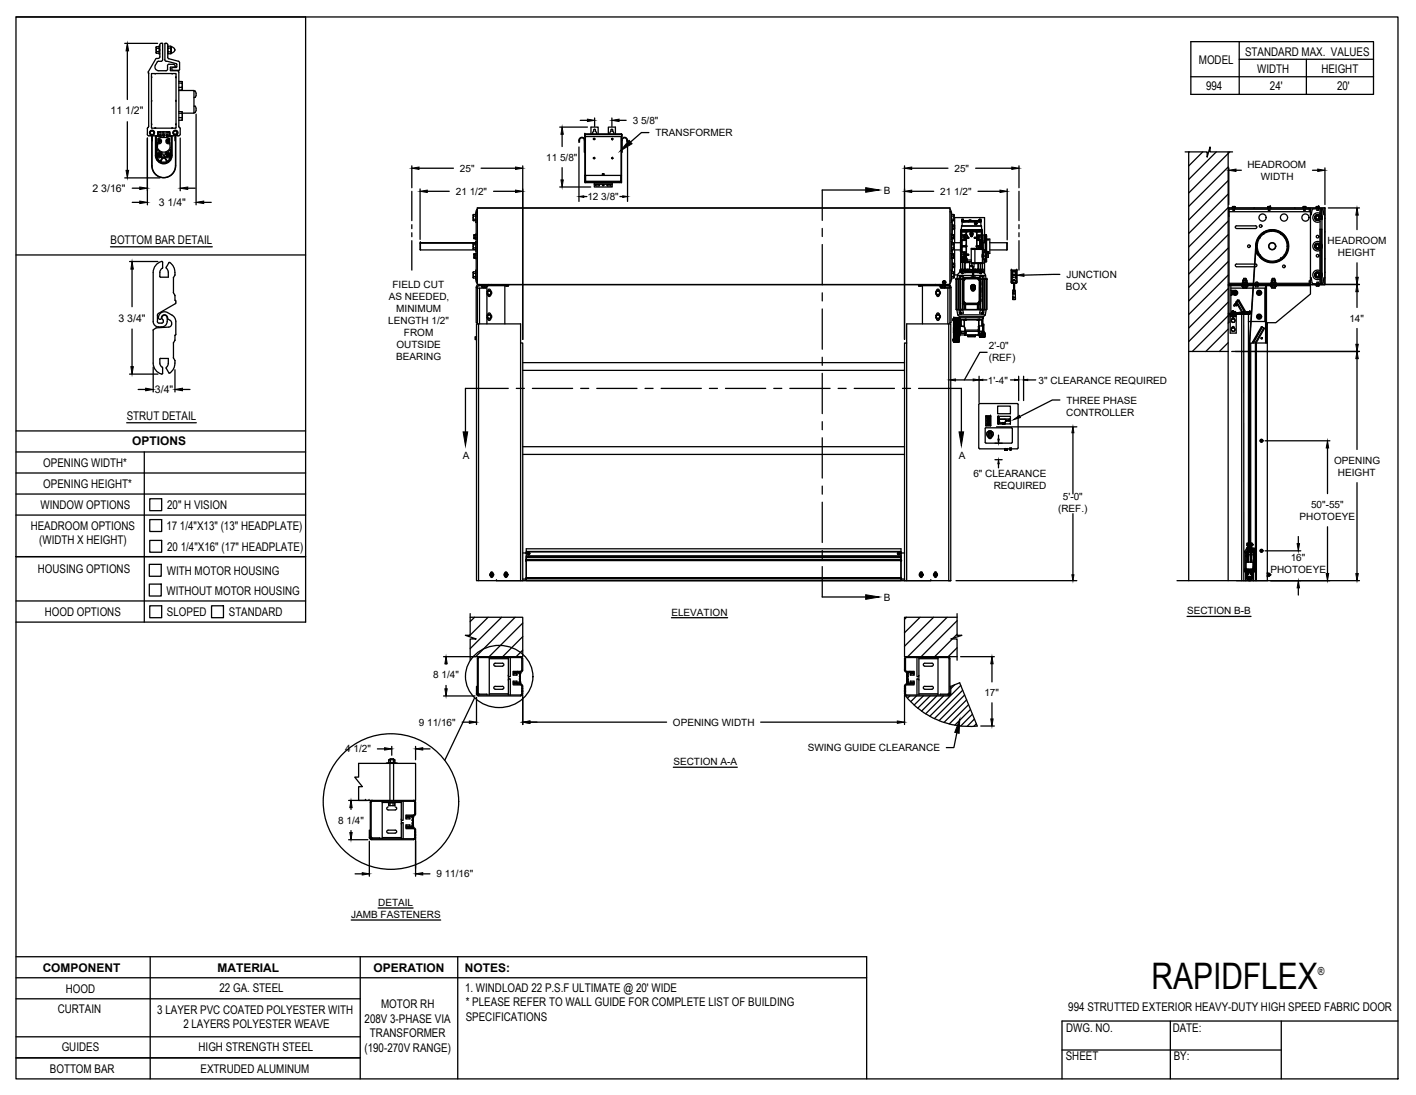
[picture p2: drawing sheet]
<svg xmlns="http://www.w3.org/2000/svg" width="279mm" height="216mm" viewBox="0 0 279 216" stroke-linecap="round" stroke-linejoin="round" font-family="sans-serif">
<defs><g id="words">
<text font-size="7.2" x="227.2" y="195.1">RAPIDFLEX</text>
<g font-size="2.4">
<text x="245.7" y="11.1">STANDARD MAX. VALUES</text>
<text x="236.6" y="12.7">MODEL</text>
<text x="238" y="17.8">994</text>
<text x="248.1" y="14.4">WIDTH</text>
<text x="250.6" y="17.8">24'</text>
<text x="260.7" y="14.4">HEIGHT</text>
<text x="263.8" y="17.8">20'</text>
<text x="21.8" y="48.2">BOTTOM BAR DETAIL</text>
<text x="25" y="82.8">STRUT DETAIL</text>
<text x="26.1" y="87.8">OPTIONS</text>
<text x="8.5" y="92.1">OPENING WIDTH*</text>
<text x="8" y="100.4">WINDOW OPTIONS</text>
<text x="8.5" y="96.2">OPENING HEIGHT*</text>
<text x="33" y="100.4">20&quot; H VISION</text>
<text x="6.1" y="104.5">HEADROOM OPTIONS</text>
<text x="7.7" y="107.4">(WIDTH X HEIGHT)</text>
<text x="32.8" y="104.5">17 1/4&quot;X13&quot; (13&quot; HEADPLATE)</text>
<text x="7.5" y="112.9">HOUSING OPTIONS</text>
<text x="32.9" y="113.3">WITH MOTOR HOUSING</text>
<text x="33" y="108.6">20 1/4&quot;X16&quot; (17&quot; HEADPLATE)</text>
<text x="32.9" y="117.2">WITHOUT MOTOR HOUSING</text>
<text x="8.8" y="121.5">HOOD OPTIONS</text>
<text x="32.9" y="121.5">SLOPED</text>
<text x="45.1" y="121.5">STANDARD</text>
<text x="8.4" y="191.7">COMPONENT</text>
<text x="42.9" y="191.6">MATERIAL</text>
<text x="73.7" y="191.7">OPERATION</text>
<text x="91.7" y="191.7">NOTES:</text>
<text x="13" y="195.7">HOOD</text>
<text x="43.3" y="195.6">22 GA. STEEL</text>
<text x="91.8" y="195.6">1. WINDLOAD 22 P.S.F ULTIMATE @ 20' WIDE</text>
<text x="11.4" y="199.7">CURTAIN</text>
<text x="31" y="199.9">3 LAYER PVC COATED POLYESTER WITH</text>
<text x="36.2" y="202.7">2 LAYERS POLYESTER WEAVE</text>
<text x="71.9" y="201.7">208V 3-PHASE VIA</text>
<text x="75.2" y="198.8">MOTOR RH</text>
<text x="91.9" y="201.3">SPECIFICATIONS</text>
<text x="91.9" y="198.4">* PLEASE REFER TO WALL GUIDE FOR COMPLETE LIST OF BUILDING</text>
<text x="210.4" y="203.6">DWG. NO.</text>
<text x="210.8" y="199.3">994 STRUTTED EXTERIOR HEAVY-DUTY HIGH SPEED FABRIC DOOR</text>
<text x="231.4" y="203.4">DATE:</text>
<text x="12.2" y="207.3">GUIDES</text>
<text x="39.2" y="207.2">HIGH STRENGTH STEEL</text>
<text x="71.9" y="207.4">(190-270V RANGE)</text>
<text x="73" y="204.5">TRANSFORMER</text>
<text x="210.3" y="209.1">SHEET</text>
<text x="231.6" y="209">BY:</text>
<text x="9.8" y="211.5">BOTTOM BAR</text>
<text x="39.6" y="211.6">EXTRUDED ALUMINUM</text>
</g>
<text font-size="2.2" x="260.1" y="192.2">®</text>
<g font-size="2.1">
<text x="21.8" y="22.5">11 1/2&quot;</text>
<text x="18.2" y="37.8">2 3/16&quot;</text>
<text x="31.3" y="40.6">3 1/4&quot;</text>
<text x="23.4" y="63.4">3 3/4&quot;</text>
<text x="30.6" y="77.5">3/4&quot;</text>
</g>
<g font-size="2">
<text x="124.8" y="24.4">3 5/8&quot;</text>
<text x="129.3" y="26.9">TRANSFORMER</text>
<text x="90.8" y="33.9">25&quot;</text>
<text x="107.8" y="31.7">11 5/8&quot;</text>
<text x="188.3" y="33.9">25&quot;</text>
<text x="246.1" y="33.1">HEADROOM</text>
<text x="248.8" y="35.5">WIDTH</text>
<text x="89.9" y="38.4">21 1/2&quot;</text>
<text x="115.9" y="39.5">12 3/8&quot;</text>
<text x="174.4" y="38.2">B</text>
<text x="185.5" y="38.4">21 1/2&quot;</text>
<text x="262" y="48">HEADROOM</text>
<text x="264" y="50.4">HEIGHT</text>
<text x="76.7" y="59.2">AS NEEDED,</text>
<text x="77.4" y="56.8">FIELD CUT</text>
<text x="210.3" y="57.2">BOX</text>
<text x="210.4" y="54.8">JUNCTION</text>
<text x="76.6" y="63.9">LENGTH 1/2&quot;</text>
<text x="78.2" y="61.6">MINIMUM</text>
<text x="266.3" y="63.4">14&quot;</text>
<text x="78.2" y="71.1">BEARING</text>
<text x="78.2" y="68.7">OUTSIDE</text>
<text x="79.7" y="66.3">FROM</text>
<text x="195.1" y="71.2">(REF)</text>
<text x="195.1" y="68.8">2'-0&quot;</text>
<text x="194.9" y="75.6">1'-4&quot;</text>
<text x="204.9" y="75.7">3&quot; CLEARANCE REQUIRED</text>
<text x="210.4" y="82">CONTROLLER</text>
<text x="210.4" y="79.6">THREE PHASE</text>
<text x="91.3" y="90.5">A</text>
<text x="189.2" y="90.5">A</text>
<text x="192.1" y="94.1">6&quot; CLEARANCE</text>
<text x="263.2" y="91.4">OPENING</text>
<text x="264" y="93.8">HEIGHT</text>
<text x="196.1" y="96.5">REQUIRED</text>
<text x="208.8" y="101">(REF.)</text>
<text x="209.7" y="98.6">5'-0&quot;</text>
<text x="258.7" y="100.1">50&quot;-55&quot;</text>
<text x="256.4" y="102.5">PHOTOEYE</text>
<text x="250.7" y="113">PHOTOEYE</text>
<text x="254.7" y="110.6">16&quot;</text>
<text x="174.4" y="118.5">B</text>
<text x="132.5" y="121.4">ELEVATION</text>
<text x="234.2" y="121.1">SECTION B-B</text>
<text x="85.5" y="133.8">8 1/4&quot;</text>
<text x="194.2" y="137.2">17&quot;</text>
<text x="82.6" y="143.1">9 11/16&quot;</text>
<text x="132.8" y="143.1">OPENING WIDTH</text>
<text x="68.1" y="148.4">4 1/2&quot;</text>
<text x="159.4" y="148.1">SWING GUIDE CLEARANCE</text>
<text x="132.9" y="150.9">SECTION A-A</text>
<text x="66.7" y="162.4">8 1/4&quot;</text>
<text x="86.1" y="173">9 11/16&quot;</text>
<text x="74.6" y="178.6">DETAIL</text>
<text x="69.3" y="181">JAMB FASTENERS</text>
</g>
</g></defs>
<!-- layer: ANNOTATIONS -->
<g fill="none" stroke="#000" stroke-width=".25">
<path d="M24.6 8.6h6.5M25.1 10v9.6M24.6 35.1h7M25.1 24v9.6M26.1 37.1h1.5M26.1 39.9h1.5M29.1 27.2v13.2M35.6 27.2v10.4M37 37.1h1.5M38.7 22.5v17.9M40.2 39.9h1.5M81.3 32.7v4.3"/>
<path d="M82.7 33.2h6.8M82.9 37.3v9.9M84.3 37.7h4.3M94.9 33.2h6.8M97.4 37.7h4.3M103.1 32.7v34.2M110.4 25.1h5.5M110.4 36.9h6.2M110.9 26.5v2.4M110.9 33.1v2.4M114.2 29v10.7M114.5 23.7h1.4"/>
<path d="M115.2 38.8h.6M117.3 23.3v1.6M120.7 23.3v1.6M122.2 23.7h1.3M122.3 38.8h.6M123.8 29v10.7M128 26.1h-1.4l-2.2 1.9M178.5 32.7v34.2M179.9 33.2h7.1M179.9 37.7h4.3M192.5 33.2h7.1M193 37.7h4.3"/>
<path d="M198.7 37.3v10M201.1 32.7v4.3M242.5 33.1v7.2M243.9 33.6h1M259 33.6h1M261.4 33.1v7.2M25.6 51.6h5.6M26.1 53.1v7.4M209.1 54.1l-7 .2M259.2 56.1h9M262.1 41h6.1M267.8 42.4v2.9"/>
<path d="M267.8 51.8v2.9M267.8 57.5v3.1M25.6 73.8h5.6M26.1 64.9v7.4M27.3 76.8h1.4M30.2 72.3v5M34.5 72.9v4.4M36 76.8h1.5M188.5 74.9h3.5M193.2 74.2v5.2M193.9 74.9h.8M194.8 69.5h-1.5l-3 5.4"/>
<path d="M199.4 74.9h.8M201 74.2v4.8M202 74.2v4.8M202.8 74.9h1.6M209.1 78.9h-1.5l-6.4 3.2M243 69.3h25.2M267.8 64.8v3.1M267.8 70.7v17.9M196.3 90.6h1.4M196.3 87.4h1.4M196.6 84.2h15.9M197 85.8v.8"/>
<path d="M197 91.4v.8M211.7 85.3v12.1M249.6 86.9h12.8M261.9 88.3v9M267.8 95.2v17.9M188.6 114.5h23.9M211.7 101.3v12M244 114.5h24.2M249.6 108.6h7.1M256.2 105.8v1.4M256.2 115.9v1.4M261.9 103.9v9.2"/>
<path d="M87.5 129.5h6.1M87.5 137.2h6.2M88 130.9v.1M88 135.1v.7M94 137.5v5.4M103.1 137.1v5.8M132.5 121.8h11.1M178.5 137.1v5.8M189.5 129.5h6.7M195.7 130.9v3.6M195.7 138.6v3.2M234.2 121.5h12.6"/>
<path d="M68.8 157.8h3.7M69.3 159.2v.4M74.5 147.7h1.4M77.3 147.2v1.7M82 147.2v2.6M83.4 147.7h1.4M91.2 142.4h1.4M104.6 142.4h26.9M132.9 151.3h12.6M150.1 142.4h27M188.8 144.5l-.6 2.9h-1.5M193.5 143.2h2.7"/>
<path d="M68.8 165.6h3.8M69.3 163.8v.3M70.1 172.3h1.4M72.9 165.9v6.9M74.6 179h6.9M82 165.1v7.7M83.4 172.3h1.4M69.3 181.4h17.7"/>
</g>
<!-- layer: MOTOR RH -->
<g fill="none" stroke="#000" stroke-width=".25">
<path d="M233.8 30h4.4v1l.6-2v1h4.4M234.5 30v84.5M234.7 30l-.2 .1M237.3 30l-2.8 2.7M240 30l-5.5 5.4M242.3 30v84.5M242.3 32.9l-7.8 7.8M242.3 35.6l-7.8 7.8M242.3 38.3l-7.8 7.7M242.7 30l-8.2 8.1M83 47.9h.1M83 47.9v1.4"/>
<path d="M83 49.3h10.9M83 47.9h10.9M83 47.9h-.1M83 47.9l-.1 .1M93.4 53.9v.6M93.4 47.9v1.3M93.4 53.6v1.2M93.4 42.3v1.2M93.4 42.6h.5M93.4 43.2h.5M93.5 50.1l.1 .8M93.6 46.5v.4"/>
<path d="M93.6 50.7v.2h.3M93.6 46.3v.8M93.6 50.3h.3M93.9 48.9l-.5 .1v.2h.5M93.9 48.3h-.5v.6M93.9 47.9h-.5v.4M93.9 54.5l-.5 .1v.2h.5M93.9 53.6h-.5v.1v.2h.5M93.9 42.3h-.5v.1v1.1h.5M93.9 46.9h-.4l.1 .2h.3M93.9 46.3h-.4l.1 .2h.3M93.9 50.1h-.4l.1 .6h.3"/>
<path d="M93.9 55.4l.3 .5M94 50l-.5 .1 .1-.1M94 53.3v1.9M94 46.2v1M94 50v1M94 42v1.9M94 47.6v1.9M94.2 41.2l-.3 .5M94.2 56.7h-.2v6.9h.2M94.2 41h93.2v15.1h-93.2zM94.2 41.7h-.2v13.7h.2M94.2 56.7v7.2"/>
<path d="M94.2 41h93.2M94.5 56.3l-.3 .4M94.6 56.3l-.1-.2a.58 .58 0 0 0-.5 .6M94.6 56.3h5M94.6 56.8v7.1M95 56.3v.1h1.2v-.1M95.1 56.4v.4h-.9M95.3 56.4v.4l.7-.1v-.3M95.3 56.7h.7M95.6 56.4v.3M96.1 57.6a.5 .5 0 0 1 .7-.3 .5 .5 0 0 1 0 .8 .5 .5 0 0 1-.7-.2M96.1 56.4v7.5"/>
<path d="M96.2 57.6a.35 .35 0 0 1 .6-.1 .35 .35 0 0 1 0 .5 .35 .35 0 0 1-.6-.1M96.2 57.6v.3M96.2 57.6a.38 .38 0 0 1 .6-.2 .38 .38 0 0 1 0 .6 .38 .38 0 0 1-.6-.1M96.2 57.6l-.1 .1 .1 .2M96.3 58.2l.2 .3 .3-.3M96.3 56.1v.2M96.8 57.3l-.3-.3-.2 .1v.2M96.8 57.3h.1M96.8 58.2h.1M97 56.1h87.6M99.6 56.1v7.8M99.8 56.1h.6"/>
<path d="M99.8 56.4h.1M99.8 56.2v.2h.3M100.1 56.2l.1 .2 .1-.2M100.3 56.4h.1M100.3 56.4h-.5M181.2 56.1h.7M181.3 56.4h.1M181.3 56.2v.2h.2M181.5 56.2l.2 .2 .1-.2M181.8 56.4h.1M181.8 56.4h-.5M182 56.3h5.1v-.2a.58 .58 0 0 1 .5 .6"/>
<path d="M182 56.1v7.8M184.6 57.6a.5 .5 0 0 1 .8-.3 .5 .5 0 0 1 0 .8 .5 .5 0 0 1-.8-.2M184.8 57.6l-.1 .1 .1 .2M184.8 57.6a.38 .38 0 0 1 .5-.2 .38 .38 0 0 1 0 .6 .38 .38 0 0 1-.5-.1M184.8 57.6v.3M184.8 57.6a.35 .35 0 0 1 .5-.1 .35 .35 0 0 1 0 .5 .35 .35 0 0 1-.5-.1M184.8 57.3a.27 .27 0 0 1 .3-.3 .27 .27 0 0 1 .2 .3M184.8 58.2a.27 .27 0 0 0 .3 .3 .27 .27 0 0 0 .2-.3M185.3 56.1v.2M185.4 56.4h2.1M185.5 56.3v.4h.9M185.7 56.4v.3h.3"/>
<path d="M186 56.7h.4M186 56.4v.3M186.4 56.7h1.1M186.4 56.4v.3M186.5 56.4v.4h.9M186.5 56.3l-1 .1M187 56.8v7.1M187.1 56.3l.3 .4M187.3 56.3l.1 .2M187.4 41.2l.3 .5M187.4 41.7h.3M187.4 56.7h.3"/>
<path d="M187.5 56.6l-.1 7.3M187.7 41.7v13.7h-.3M187.7 50l.4 .1M187.7 56.7v6.9h-.3M187.7 46.2v1M187.7 50v1M187.7 42h.1v1.9h-.1M187.7 53.3h.1v1.9h-.1M187.7 47.6h.1v1.9h-.1M187.7 55.4l-.3 .5M187.7 50.7l.4 .1-.4 .1M187.7 50.1h.4v.6"/>
<path d="M187.7 46.3l.4 .1-.4 .1M187.7 50.3h.4M187.7 46.9h.4M187.8 54.5l.5 .1-.1 .2h-.4M187.8 53.6h.4l.1 .1-.1 .2h-.4M187.8 47.9h.4l.1 .2-.1 1-.4 .1M187.8 42.3h.4l.1 .6M187.8 43.2l.5 .1-.1 .2h-.4M187.8 49.3h1.7M187.8 47.9h1.7M187.8 48.9h.4M187.8 48.3h.4"/>
<path d="M187.8 42.6h.4M187.9 44.3v1M187.9 51.8v1M187.9 43.5v2.8M187.9 47.1v.8M187.9 49.3v.7M187.9 50.9v2.7M188 52.1h.3v.2v.2h-.3M188 51.9h.3v.2M188 44.4l.3 .1v.1h-.3M188 45h.3M188.1 46.5v.6h-.4"/>
<path d="M188.1 50v.9M188.1 46.3v.8M188.2 53.9l.1 .3M188.2 53.6v1.2M188.2 47.9v1.3M188.2 42.3v1.2M188.3 54.2l-.1 .3M188.3 42.9l-.1 .3M188.3 42.9h6v5M188.3 54.2h.7M188.3 52.5v.2h-.3M188.3 44.6v.6h-.3"/>
<path d="M188.3 51.9v.1M188.3 44.4v.1M188.3 52.7h.1M188.3 45.1v.1M188.4 42.9v5M188.4 49.3v4.9M188.6 55.1h1.3v.1M188.6 55.1h.1M188.6 55.1h.2h-.2M188.6 55.1v5.9h.9M188.8 55.1v6M188.8 54.9h.5"/>
<path d="M188.8 54.9v.2M188.9 55.1h.1M188.9 55.1h-.3h.4M188.9 54.3h3M188.9 54.3l-.1 .6M189.1 55.1v5.9M189.2 55.1v5.9M189.4 53.7l-.5 .6M189.4 53.7h.4M189.5 53.7h-.1M189.5 54.5v-.1l.1 .1M189.5 55v6.1"/>
<path d="M189.5 53.7h.3M189.5 53.2h.1M189.5 53.2v.2M189.5 53.4v.1M189.5 53.4h2.4M189.5 53.2h.7M189.5 53.5h.1M189.5 55.1v5.9h.4v-.1M189.5 53.5h2.4M189.5 49.6v.1M189.5 49.6h.1M189.5 47.5v2.1"/>
<path d="M189.5 54.5v.5M189.5 47.4v.1M189.5 50.2h.1M189.5 47h.1M189.5 51.1h.1M189.5 51.6h.1M189.5 53.1v-7.7h4.3v7.7M189.5 55.1v5.9M189.6 53.3h.1M189.6 53.3h1.4M189.6 53.2h.1M189.6 53.5v.1h1.5"/>
<path d="M189.6 53.2h.6M189.6 45.3h.1M189.6 53.5h.1M189.6 53.1v.2M189.6 55v.1M189.6 45.3h4.2M189.6 53.3v.1M189.7 53.3h1.2M189.7 53.3h.1M189.7 53.5h.1M189.7 53.5v.1M189.7 51v.4"/>
<path d="M189.7 51.5l.1 .2h-.3M189.7 45.7v1.6M189.7 49.8v1M189.7 51.5l.1 .1M189.7 51.4v.1M189.7 46.4h.1M189.7 46.4h.5M189.7 46.5l.7 .2M189.7 46.7v.4zM189.8 45.7h.1M189.7 51.5h.1M189.7 51h.1"/>
<path d="M189.7 50.8h.1M189.7 50v.5zM189.8 50.9h.1M189.7 50.8l.1 .1M189.7 50.8v.2M189.7 46.5h.5M189.7 51v.1M189.7 44.6h4M189.7 44.6l-.1 .7M189.7 49.8h.5zM189.7 50.7h.5zM189.7 50.7h.1"/>
<path d="M189.7 51.7l.2 .1M189.7 50.2h.5M189.7 46.9h.5M189.8 45.6l-.1 5.5M189.8 48.6v1.2M189.8 51.7h.1M189.8 51.6h.1M189.8 48.5h.8l-.8 .1M189.8 49.7l.6 .1v.7l-.2 .2M189.8 46.4h.7h-.3M189.8 51.5v.1M189.8 50.8h.1"/>
<path d="M189.8 46.4h.1M189.8 50.8h-.1M189.8 50.8l.3 .1M189.8 50.8v.2M189.8 45.7h.8M189.8 43.5h.1M189.8 43.7h.1M189.8 48.6v.1M189.8 48.5h.1M189.8 49.7v.1M189.8 47.3h.1M189.8 47.4h.1"/>
<path d="M189.8 43.5v.2M189.8 45.4v1M189.8 49.7h.4M189.8 48.5h.8M189.8 53.7v.3l.7-.3M189.8 53.7h.1M189.8 53.6v.3M189.8 48.6h.9M189.8 48.5h.9h-.1M189.8 49.7h.1M189.8 47.4v1.1M189.8 48.6v1.1"/>
<path d="M189.8 48.6l.9 .1M189.8 43.4h.1M189.8 43.3h.3M189.8 43.7h3.7M189.9 51.6h.1M189.9 53.6l-.4 .1M189.9 43.7l-.1 .8M189.9 53.5h.1M189.9 59.8l.3 .2M189.9 45.6h-.2h1.8M189.9 51.7h.1M189.9 59.9v1.1h.5v-1"/>
<path d="M189.9 45.4v.2M189.9 51.7v1.5M189.9 45.6h1.6M189.9 51.6a.37 .37 0 0 1-.2-.6 .37 .37 0 0 1 .7 .1 .37 .37 0 0 1-.4 .5M189.9 43.7h.1M189.9 51.7h.4M190 60v1M190 55v4.8M190 53.6v.3M190 43.5v.2M190 59.5h.2v.2zM190 54.9h3.4v5l-.1 .1h-3.1l-.2-.2z"/>
<path d="M190 54.8l.1-.3h-.8v.5h.6M190 43.7h.1M190 55.2v4.3M190.1 43.4h.1M190.1 43.4v.1M190.1 43.4h-.3v.1M190.1 43.7h.1M190.1 43.7h.3M190.1 43.7h3.4M190.1 50.9h.1M190.1 45.4h.1M190.1 50.8h.1"/>
<path d="M190.1 50.8v.1M190.1 50.8l.4 .3M190.2 45.7h.1M190.2 53.3h.1M190.2 45.4h.1M190.2 53.3h.4M190.2 54.7l-.3 .3M190.2 55.1v.1h-.2M190.2 55.1l-.2 .1M190.2 59.7l.1 .1M190.2 54.8h3M190.2 60h3"/>
<path d="M190.2 53.1v.2M190.2 47.1v.1l-.5 .1 .1 1.3M190.2 50h.2v.5h-.2M190.2 50.5v.1h-.5h.5M190.2 46.6h.2v.6h-.2M190.2 49.8v.2h.2M190.2 50.5h.1M190.2 50v.5M190.2 46.7h.1M190.2 46.7v.4M190.2 47.1h.2M190.2 53.5h.1"/>
<path d="M190.2 50.5h.2M190.2 49.7l.2 .1M190.2 46.4h.1M190.2 46.4l.2 .1v.5M190.2 46.4l.2 .1 .1 .3M190.2 50.7l-.4 .1M190.2 47.3l-.4 .1M190.2 49.7l.3 .1M190.2 49.7v.1M190.3 53.3h.1M190.3 53.5h.1M190.3 50.7h-.1"/>
<path d="M190.3 43.5h-.3l.1 .2M190.3 55l-.1 .1M190.3 59.8h.1v.1zM190.3 43.5v.2M190.3 50.9l.2 .2M190.3 50.7l-.1 .1M190.3 43.5h.9v.2M190.3 50.7h.1M190.3 45.4h.1M190.3 45.7h.1M190.3 51.7l.1 .1zM190.3 51l.2 .1"/>
<path d="M190.4 53.3h.1M190.4 45.4h.1M190.4 53.3h-.1M190.4 50.7v.1l-.1-.1M190.4 53.1h.1M190.4 51.8v1.3M190.4 53.1v.2M190.4 51.8h.1M190.4 51.5h.1M190.4 43.7h.1M190.4 51.3v.3M190.4 47.3l-.2 .1"/>
<path d="M190.4 54.9l-.3 .3v4.3l.3 .4M190.4 54.8v.2h-.1M190.4 54.8l-.1 .2M190.4 47l-.1 .3h-.5M190.4 50l.2 .1M190.4 51.5l-.2 .1M190.4 54.9h2.6M190.4 59.9h2.6M190.4 54.8h2.6M190.5 53.3h.1M190.5 46.9h.1M190.5 47.3l-.7 .1"/>
<path d="M190.5 50.2h.1M190.5 46.8h.1M190.5 49.8v.2M190.5 46.4h.4M190.5 46.4h.1M190.5 49.8h.1M190.5 47.3h.1M190.5 50.7h.1v.4M190.5 47.3h.1v1.2M190.5 53.3h-.1M190.4 50.3h.1M190.5 47l-.1 .2"/>
<path d="M190.5 50.4l-.1 .1M190.5 47.2l-.1 .1M190.5 50.5l-.2 .2M190.5 50.5v.1M190.5 50.4h.1M190.5 47h.1M190.5 53.7h1.4M190.5 46.4h-.8M190.5 50.1l.2 .1M190.5 51.1h.1M190.5 50.1h.1M190.5 50.3h.1"/>
<path d="M190.5 50.3v.1M190.5 49.9v.2M190.5 50.4v.1M190.5 53.5h.1M190.5 51.1l-.1 .2M190.5 53.1h.1M190.6 53.3h-.1M190.6 53.3h.1M190.6 53.7h-.1M190.6 53.7h1.3M190.6 53.6v.1M190.6 53.2h.2"/>
<path d="M190.6 48.6h.1M190.6 53.1v.2M190.6 53.2h1.3M190.6 51.7h.1M190.6 51.1h.1M190.6 46.8h.1M190.6 46.8l-.1 .1M190.6 50.2l-.1 .1M190.6 45.7h.1M190.6 46.4h.1M190.6 48.6l.1 .1M190.6 46.3h.1"/>
<path d="M190.6 46.3l-.1 .1M190.6 51.1h-.1M190.6 47l.1 .3M190.6 50.4l.1 .2M190.6 48.5h.1M190.6 47h-.1v.2M190.6 47h.1M190.6 50.4h.1M190.6 50.1h.1M190.6 50.3v.1M190.6 50.3h.5M190.6 50.1l.5 .1"/>
<path d="M190.6 50.3h.1M190.6 48.6v1.2h-.1M190.6 46.8h.5M190.6 45.7v.6M190.7 47h.1M190.7 50.3h.1M190.7 50.1h.1M190.7 48.6h.1M190.7 47.2h.1M190.7 48.5h.1M190.7 48.5v1.3M190.7 50.6v.5l.2 .2"/>
<path d="M190.7 48.5h-.1M190.7 49.8l-.1 .3M190.7 47h-.1M190.7 47v1.5M190.7 49.8v.3M190.7 50.3v.3M190.7 46.9l.4 .1M190.7 46.9h.1M190.7 46.9l.1 .1M190.7 50.2h.1M190.7 50.3h.4M190.7 46.9l-.2 .1"/>
<path d="M190.7 50.3h-.2M190.7 46.3v.1M190.8 50.1h.3v.2h-.3M190.8 50.1l.3 .1M190.8 48.5h-.1M190.8 47h-.1M190.8 53.2l-.1 .1M190.8 51.1h.1M190.8 51.1h-.1M190.8 53.2h.2M190.8 51.2l.8 .1M190.8 51.2h.1"/>
<path d="M190.9 53.6h1M190.9 46.8h-.5M191 46.8h.1M191 53.2h.1M191 53.2v.1M191 53.3l-.1 .1M191.1 46.9l-.5 .1M191.1 43.7h-.7M191.1 53.5h.8h-2.4M191.1 47h.1M191.1 50.1v.1M191.1 46.8h.1"/>
<path d="M191.1 43.7h.1M191.1 43.7h1.2M191.3 51.8h-.9v1.3M191.3 53.1l-1.8 .1M191.5 45.6h.1M191.5 45.6v.4M191.5 45.6v.1M191.5 46l-.1 .2 .1 .2M191.5 46h.1M191.5 46l-.1 .2 .1 .3M191.5 45.7h-.8v.6l.2 .1v.4h.2v.2h-.3M191.5 45.7v.3"/>
<path d="M191.5 45.7h.1M191.5 46.5l.2 .1 .2-.1M191.5 46.4l.1 .1M191.5 46.4h.1M191.6 46.5h.1M191.6 46.5a.16 .16 0 0 0 .1 .2 .16 .16 0 0 0 .2-.2M191.6 56.7a.43 .43 0 0 1 .4-.3 .43 .43 0 0 1 .4 .3M191.6 56.7a.43 .43 0 0 1 .4-.4 .43 .43 0 0 1 .4 .4M191.6 56.7a.42 .42 0 0 1 .4-.4 .42 .42 0 0 1 .4 .4M191.6 56.6a.42 .42 0 0 1 .4-.4 .42 .42 0 0 1 .4 .4M191.6 56.6a.43 .43 0 0 1 .4-.4 .43 .43 0 0 1 .4 .4M191.6 56.6a.42 .42 0 0 1 .4-.5 .42 .42 0 0 1 .4 .5"/>
<path d="M191.6 56.5a.42 .42 0 0 1 .4-.4 .42 .42 0 0 1 .4 .4M191.6 56.6h.1M191.6 56.7h.1M191.6 56.7v.1M191.6 45.4h.1M191.6 54.7h.9M191.6 56.9a.35 .35 0 0 1 .4-.3 .35 .35 0 0 1 .3 .3M191.6 51.6h-.8v-.3a.19 .19 0 0 0-.2-.2 .19 .19 0 0 0-.2 .2v.3l-.5 .1h1.4v1.5M191.6 56.9v.2M191.6 51.8h2.4M191.6 49.2h2.4M191.6 52.5h.2"/>
<path d="M191.7 56.9a.34 .34 0 0 1 .3-.4 .34 .34 0 0 1 .3 .4M191.7 56.4l.3-.2 .3 .2M191.7 56.3l.3-.1 .3 .1M191.7 56.5l.3-.2 .3 .2M191.7 56.8l.2-.3 .4 .3M191.8 52.5h-.2h.2M191.8 57.1l.2-.2 .2 .2M191.8 52v.6h.4M191.8 45.4h.1M191.9 46.4h.1M191.9 46.5h.1M191.9 46.4v.1"/>
<path d="M191.9 45.7v.3M191.9 45.7h.1M191.9 53.2h-.9v.2h-1.4v-.2M191.9 46l.1 .2-.1 .2M191.9 52.6v2M191.9 54h.2M191.9 45.6h.1M191.9 45.6l.6 .1M191.9 45.6v.1M191.9 45.6v.4M192.1 53.2h.3M192.1 53.5h1.8"/>
<path d="M192.1 53.7h.8M192.1 52.6v2M192.1 53.6h1.8M192.1 53.5h1.7M192.1 53.1h1.1M192.1 53.4h1.8M192.1 53.2h.7M192.1 54.3h2.4M192.1 53.7h.7M192.2 52v.6M192.2 43.5h-1a.29 .29 0 0 1 .2-.2 .29 .29 0 0 1 .3 .2M192.3 43.7h.7"/>
<path d="M192.3 46.8h.3M192.3 43.7h.1M192.3 46.9v.1M192.3 46.9l.3 .1M192.3 46.9h.5M192.3 46.8h.5M192.3 56.9v.2M192.4 49v3M192.4 53.2h.1M192.4 53.2l.1 .2M192.4 53.3h.1M192.4 53.2v.1"/>
<path d="M192.4 53.2h.2M192.4 56.8l-.1 .2M192.4 56.7v.1a.42 .42 0 0 0-.5-.4 .42 .42 0 0 0-.3 .6M192.4 56.6h.1M192.4 56.7h.1M192.4 53.3h1.4M192.5 53.3v.1M192.5 53.3h.1M192.5 53.3l1.3 .1M192.5 45.7h.2v.8M192.5 44.3h.1M192.5 43.8a.21 .21 0 0 0-.2 .2 .21 .21 0 0 0 .2 .3"/>
<path d="M192.5 45.7h1.1M192.5 45.7h-.6M192.6 53.2h.1M192.6 53.2h.2M192.6 43.9a.2 .2 0 0 0-.3 .1 .2 .2 0 0 0 .3 .2M192.6 46.8h-.3v.2h.3M192.6 48.5h.1M192.6 47h.1M192.6 53.3h.1M192.7 53.2v.1M192.7 43.9l-.3 .1 .3 .2M192.7 46.9l.2 .1"/>
<path d="M192.7 46.8h.2M192.7 48.6h-.1M192.7 47.3v1.4M192.7 46.8h.1M192.7 46.6h.1M192.7 46.5v.3M192.7 45.7h.1M192.7 46.8h-.1M192.7 47h.1M192.7 47v1.5M192.7 48.7v.3M192.7 48.5h.9"/>
<path d="M192.7 45.7v1.1M192.7 48.5h.1M192.7 48.6h.1M192.7 47v.3M192.7 47h.2M192.7 46.5h.2M192.7 47.3h.2M192.8 46.9h.1M192.8 46.8l.1 .1M192.8 45.7h-.1M192.8 48.6l-.1 .1M192.8 45.7h.8"/>
<path d="M192.8 48.6l.8 .1M192.8 45.7h.1M192.8 48.6h.1M192.8 53.3h.1M192.8 53.3l.1-.2v.2M192.8 53.3h.4M192.8 48.6h-.1h.9M192.8 53.1h.1M192.8 53.7h.1M192.8 53.6v.1M192.9 53.3h.1M192.9 53.3h-.1"/>
<path d="M192.9 46.8h-.1M192.9 47l.1 .2M192.9 47h.1M192.9 46.8h.1M192.9 46.6v.2M192.9 47v.2M192.9 53.5h.1M192.9 53.1h.2M192.9 53.7l.6 .3 .1-.3M192.9 46.5v.1zM192.9 46.9l.1 .3 .1 .1M192.9 46.9h.1"/>
<path d="M192.9 47.3h.1M192.9 46.5h.1M192.9 47.3l.2 .1M192.9 46.9v.1M192.9 54.9l.4 .3M193 55l.2 .2v4.3l-.2 .3M193 55h-2.6l-.2 .2v4.3l.2 .3h2.6M193 54.8l.1 .1-.1 .1M193 59.8v.1l.1-.1M193 47h.1M193 46.6l-.1 .2M193 47.3l-.1-.1v.1"/>
<path d="M193 47.3h.1M193 54.8v.2M193 47.3h-.1M193 53.3h-.1M193 53.3h.1M193 43.7h.1M193 43.7h.3M193 52v1.1M193 45.4h.1M193 53.3h.2M193 47.1h.2M193.1 45.7h.1"/>
<path d="M193.1 53.3h.1M193.1 45.4h.1M193.1 53.3h-.1M193.1 43.5h.1M193.1 43.5h.3M193.1 43.5h-.9v.2M193.1 55l.1 .1M193.1 43.5v.2M193.1 53.5h.6M193.1 46.4l-.2 .1M193.1 47.4h.5M193.1 47.3l.5 .1"/>
<path d="M193.1 46.4h.5M193.1 47.3h.5M193.2 53.3h.1M193.2 53.1l.3 .1M193.2 53.3h-.1M193.2 45.7h.1M193.2 47.1v.2h.5l-.1 1.4M193.2 46.6h-.2v.6h.2M193.2 46.7h.1M193.2 46.7v.4M193.2 48.9h.1M193.2 49h.1"/>
<path d="M193.2 48.8h.1M193.2 46.9h.5M193.2 46.5h.5M193.2 59.7l-.2 .1M193.2 54.7l.3 .3M193.2 55.1l.1 .1M193.2 53.3l-.1-.2v.2M193.2 45.4h.1M193.2 53.2h.7M193.2 53.2h.6M193.3 43.7h.1M193.3 49h.1"/>
<path d="M193.3 48.9h.1M193.3 48.8h.1M193.3 45.4h.1M193.3 55.2v4.3l-.4 .4M193.3 55.2h.1M193.3 48h.1M193.3 48.1h.1M193.3 48.1v.1M193.3 48.4h.1M193.3 48.4l.1 .1M193.3 48.2v.1M193.3 48.3h.1"/>
<path d="M193.3 47.6h.1M193.3 47.6v.1M193.3 47.9h.2zM193.3 47.5h.2zM193.3 43.4v.1M193.3 43.4h.3M193.3 43.4h.1M193.3 43.3h.2M193.3 47.8h.1M193.3 48.1h.2M193.3 48.2h.1M193.3 47.7h.1"/>
<path d="M193.3 47.6h.2M193.4 47.5h.1M193.4 48.9h.1M193.4 54.8l-.1-.3h.8v.5h-.6M193.4 48h.1M193.4 47.8h.1M193.4 48.1h.1M193.4 48.3h.1M193.4 47.6h.1M193.4 47.6h-.1M193.4 47.7h.1M193.4 48.1h-.1"/>
<path d="M193.4 43.7h.1M193.4 43.5v.2M193.4 55.2v4.3h-.2v.2l.2-.2M193.4 48.1v.1M193.4 48.4h.1M193.4 48.5h.1M193.4 48.3l.1-.1-.1 .1M193.4 55v4.8M193.4 47.8h-.1M193.4 48.2h.1M193.4 48.4v.1M193.4 48.7h.1"/>
<path d="M193.4 49h.1M193.4 53.6v.3M193.4 47.7l-.1 .1M193.4 47.7l.1 .1M193.4 60v1M193.4 45.6h.2M193.4 43.5h.2v.2h-.2M193.4 47.9v.1M193.4 47.9h.1M193.4 47.9l-.1 .1M193.4 52v1.2M193.4 48.3l.1 .1"/>
<path d="M193.5 57.8v.8M193.5 59.9v1.1h-.5v-1M193.5 45.4v.2h-1.6M193.5 48h.1M193.5 47.8h.1M193.5 48.1h.1M193.5 48.1l-.1 .1M193.5 48.4h.1M193.5 47.7h-.1M193.5 47.7h.1M193.5 45.4h.1M193.5 48h-.1"/>
<path d="M193.5 48.4l-.1 .1M193.5 59.8l-.3 .2M193.5 56.6h.1M193.5 57.7h.1M193.5 58.6h.1M193.5 57.9h.1M193.5 55.4h.1M193.5 56.3h.1M193.5 56.6v1.1M193.5 57.9v.7M193.5 55.4v.9M193.5 48.4v.1"/>
<path d="M193.5 47.6v.1M193.5 47.6h.1M193.5 48.9h.1M193.5 49h.1M193.5 48.7h.1M193.5 48.8h.1M193.5 58.9v.6M193.5 59.5h.1M193.5 52v1.1h.4M193.5 53.6h.1M193.5 43.4h.1M193.5 43.7h.1"/>
<path d="M193.5 43.7v.8M193.6 43.4v.1M193.6 48.6h.1M193.6 48.6v.1M193.6 47.4h.1M193.6 48.5h.1M193.6 47.4v1.1M193.6 48.6v.4M193.6 48.5l-.8 .1h.9M193.6 47.3l.1 .1M193.6 53.7h.4M193.6 45.4h.1"/>
<path d="M193.6 48.7v.3M193.6 53.6v.3M193.6 47.3v.1M193.6 45.7h.1M193.7 44.6l.1 .7M193.7 45.6v3.4M193.7 48.5h-.1M193.7 45.4v.2M193.7 45.7v.7M193.7 45.7h.1M193.7 46.7v.4zM193.7 45.6v.1"/>
<path d="M193.7 46.4l-.7 .1-.1 .4M193.7 46.4h.1M193.7 46.4h-.1M193.7 46.4v.9M193.7 46.5l-.7 .2M193.7 53.5l.1 .1M193.8 53.5h.1M193.8 53.5h-.3M193.8 53.5v.1M193.8 54.5v-.1l.2 .1M193.8 55v.1M193.8 45.3h-.1"/>
<path d="M193.8 53.5h-.1M193.8 53.3h-.1M193.8 53.2h.1M193.8 53.3h.1M193.8 53.1v.2M193.8 53.2v.2h-1.3M193.8 50.7h.1M193.8 50.3h.1M193.8 50.7l.2 .1M193.8 50.2h.1M193.8 55.1v5.9M193.8 46.3h.2v3.9"/>
<path d="M193.8 50.2h.2M193.8 48.9h.2M193.8 46.4h.2M193.8 50.5h.1M193.8 50.4h.1M193.8 50.6h.1M193.9 53.5h.1M193.9 53.5v.1M193.9 54.5v.5M193.9 53.2h.1M193.9 50.6h.1M193.9 55.1l-.4 .1"/>
<path d="M193.9 55.1l-.1 5.9M193.9 53.1v.1M193.9 53.5h-.1M193.9 50.7h.1M193.9 50.2h.1M193.9 53.5v.2M193.9 53.7h-.3M193.9 53.2v.2M193.9 53.4v.1M193.9 53.7h.1M194 55.1h.8v5.9h-.6M194 55v6.1"/>
<path d="M194 47.4v.1M194 53.7l.5 .6M194 49.6h.1M194 47.5v2.1M194 49h-2.4v3h2.4v-1.3M194 49.3h.4M194 47.9h.4M194 50.5h.2h-.2M194.1 54.9h.5M194.2 51.2h.1M194.2 55.1v5.9h-.2M194.2 55.1v5.9"/>
<path d="M194.3 49.3v.5M194.3 51.2v2.7M194.3 51.2h.1M194.4 49.8h-.4v1.4h.4M194.4 49.5h.3M194.4 46.7h.3M194.5 54.3l.1 .6M194.5 50.2h.1h-.1M194.5 50.9h.1h-.1M194.5 50h.1zM194.5 51.2h.1h-.1M194.5 49.8h.1"/>
<path d="M194.5 49.6h.1zM194.5 51.5h.1h-.1M194.5 49.5h.1h-.1M194.5 51.5l.1 .1zM194.5 51.6h.1M194.5 49.4h.1zM194.5 50.7h.1M194.5 51h.1M194.5 51.2h.1M194.5 51.3h.1l.1-4.8v5.1h-.3v-5.1l.1 5.1M194.5 49.6h.1M194.5 46.9v.1"/>
<path d="M194.5 46.8h.1M194.5 46.7l.1 .1M194.5 46.7h.1M194.5 46.9h.1M194.5 46.6h.1M194.5 46.8v.1M194.5 46.6v.1M194.5 46.7v.1M194.5 46.5v.1M194.5 46.5h.1M194.6 50.5h.1M194.6 46.9v.1"/>
<path d="M194.6 46.8h.1M194.6 46.8v.1M194.6 46.6h.1M194.6 46.6v.1M194.6 46.5h.1M194.6 46.5v.1M194.6 54.9v.2h.2M194.6 55.1v6l-.2 1M194.6 50.4v.1M194.6 50.7h-.1h.1M194.6 50.2h-.1h.1M194.6 51.6h-.1h.1"/>
<path d="M194.6 51.6h.1M194.6 46.7h.1M194.6 51.5h-.1M194.7 50.7h.3M194.7 50.2h.3M194.7 47.1h.6v2.9h-.6M194.8 55.1h.1M194.8 47.2l.3 .1zM194.8 49.7h.3zM195 50.2v.1M195 50.2v.5M195 50.7h.1"/>
<path d="M195.3 49.3h3.4M195.3 47.9h3.4M198.7 47.9v1.4M242.3 40.9l-7.8 7.8M242.3 43.6l-7.8 7.8M242.3 46.3l-7.8 7.7M242.3 48.9l-7.8 7.8M242.3 51.6l-7.8 7.8M242.3 54.3l-7.8 7.7M242.3 56.9l-7.8 7.8M242.3 59.6l-7.8 7.8M242.3 56.3h16.3"/>
<path d="M242.3 56.1h16.3M242.5 41h18.9M242.5 41v1.7M242.5 41.7h16.1M242.5 56.3v5.5M242.5 55.9h15.8M242.5 41.3h15.8M242.9 57.2v1.1M242.9 56.3v5.5M242.9 56.8h6.8M243 57.4l.3 .1-.1 .6h-.2M243 57.7h.2"/>
<path d="M243.2 40.9v-.2h.5v.2M243.2 40.7h.5M243.2 40.7h.1M243.2 57.4h.1M243.3 57.5a.5 .5 0 0 1 .7-.2 .5 .5 0 0 1 0 .8 .5 .5 0 0 1-.7-.2M243.3 57.4h.1M243.3 57.4l-.1 .7M243.3 41.3v.2h.3v-.2M243.3 40.7v.2M243.6 40.7v.2M243.7 59.9l.2 .4M243.8 60l.1-.1 .1 .2-.1 .1z"/>
<path d="M243.8 40.9l-.7 .1M243.8 40.9v.1M243.8 59.8h.1M243.9 59.8l.2 .4M243.9 59.9h-.2v.1l-.3 .2 .1 .2 .4-.2v.1M243.9 59.8h.1M243.9 59.7l.3 .5M244 52l-.3 .3 .3 .3M244 44.5l-.3 .3 .3 .2M244 59.4l.3-.2 1.4 2.5M244 44.5h3.8M244 45.1h3.8"/>
<path d="M244 52.6h3.8M244 52.1h3.8M244 57.6a.35 .35 0 0 0-.5-.2 .35 .35 0 0 0-.1 .5M244 57.6a.35 .35 0 0 1-.1 .4 .35 .35 0 0 1-.5-.1M244.1 57.6a.36 .36 0 0 0-.6-.2 .36 .36 0 0 0-.1 .5M244.1 57.6a.36 .36 0 0 1-.2 .5 .36 .36 0 0 1-.5-.2M244.1 59.4l.4-.2 1.4 2.5M244.1 59.4h.1M244.2 59.3h.1M244.3 59.3l1.5 2.5M245 56.3v.1h1.2v-.1M245.1 55.9h1"/>
<path d="M245.2 56.4l.1 .4 .1-.1v-.3M245.2 56.7l.8 .1M245.2 55.6h.1M245.2 55.8v-.2h.8v.2M245.4 54.9h.5M245.4 54.9v.3M245.4 56.7h.4M245.4 55.3v.3M245.8 56.4l.1 .4M245.8 55.3v.3M245.9 54.9v.3M245.9 55.2l-.7 .1 .1 .3h.6"/>
<path d="M245.9 55.2l.1 .4M246 55.2v.1M246 55.2l-.8 .1M246 56.4l-.1 .4M246 55.6h-.1M246 56.7v.1M246 55.6h.1M247.5 41h.1M247.6 55.9l.3-.3h.2l.2 .3M247.7 56.3v.3h.5v-.3M247.7 44.5l.3 .3-.3 .2M247.8 52.1l.2 .2-.2 .3"/>
<path d="M247.8 49.3a3.3 3.3 0 0 0 5.3 1.8 3.3 3.3 0 0 0-.6-5.5 3.3 3.3 0 0 0-4.7 2.9l-1.3 19.1v38.8M247.8 49.5l.3 .6M247.8 49.2v.1M247.8 48.5h.1M247.8 48.6l-1.2 19v38.8M247.8 48.6v.7M247.9 49.1v-.2l.2 .7M247.9 49.2v.1M247.9 49.1h.1M247.9 49.6h.1M247.9 49.3h.1M247.9 49.3v.2"/>
<path d="M248 49.6l.2 .5M248 49.6h.1M248.1 49.6h.1M248.1 49.6h-.1M248.1 48.4a1.78 1.78 0 0 0 .4 2.1 3.2 3.2 0 0 0 5.1-.1 3.2 3.2 0 0 0-1.6-4.9 3.2 3.2 0 0 0-4.2 3M248.1 50.1l.2 .2M248.1 50.1h.1M248.1 49.9h.1M248.2 50.1h.1M248.2 50.2h.1M248.2 50.1v.1M248.3 50.2h.1"/>
<path d="M248.6 46.9h.1M248.6 50.2v.1M248.6 50.5l.2 .3 .2 .1M248.6 46.8v.1M248.7 57.6a.35 .35 0 0 0-.4-.2 .35 .35 0 0 0-.2 .5M248.7 57.6a.35 .35 0 0 1-.1 .4 .35 .35 0 0 1-.5-.1M248.8 50.4l-.2 .3M248.8 57.6a.36 .36 0 0 0-.6-.2 .36 .36 0 0 0-.1 .5M248.8 57.6a.36 .36 0 0 1-.2 .5 .36 .36 0 0 1-.5-.2M248.9 51h.2M249.1 46.1h.1M249.3 46.2h.1"/>
<path d="M249.3 46.1h.1M249.6 56.8v6.6h-2.7M249.7 56.3v11.3M249.9 56.3v11.3M250.1 41h.6M250.1 40.9l.1-.2 .1 .2M250.2 41h-.1M250.3 41.3v.2h.3v-.2M250.5 40.7v.2M250.6 40.7h-.3M250.6 40.7h.1M250.6 40.7l.1 .2"/>
<path d="M250.7 40.7h.1M250.7 40.7h-.6M250.7 56.3v.1h1.2v-.1M250.8 55.9h1M250.9 56.4v.3h.2M250.9 55.3l.7-.1 .1 .4h-.8zM250.9 56.7h.8M250.9 55.3h.8M250.9 55.6h.1M250.9 55.8v-.2h.8v.2M251 54.9h.5M251 54.9v.3"/>
<path d="M251 45.4l-.1 .2M251.1 56.4l.1 .4 .3-.1v-.3M251.1 55.3v.3M251.5 55.3v.3M251.5 54.9v.3M251.7 56.4v.3h-.2M251.7 55.6h-.1M252.7 46.1h.1M252.7 51h.1M252.7 46.2h.1M252.8 46.2h.1M253 46.1l-.1 .2"/>
<path d="M253.1 51h-.1M253.3 50.7l-.2 .2M253.4 50.5l-.1 .3-.3 .1M253.4 50.3h.1M253.4 46.8v.1M253.4 50.2v.1M253.5 50.5l-.1 .2M254.1 47.9a3.2 3.2 0 0 0-3.4-2.5 3.2 3.2 0 0 0-2.9 3.1M254.2 47.9h-.1M255.5 41h.1M257.1 41h.6M257.1 40.9l.1-.2 .1 .2"/>
<path d="M257.2 40.7h-.1M257.2 40.7h.4M257.2 41.3v.2h.3v-.2M257.3 40.7h.2v.2M257.5 40.7h.2v.2M257.6 40.7h.1M258.1 41h.1M258.3 41v.7M258.5 56.1h.1M258.6 55.4h-.3v.7M258.6 55.2v.9M258.6 41v15.1h2.8v-15.1h-18.9v15.1"/>
<path d="M258.6 42.4l.1-.1 .3-1.1h1.8v14.7h-1.8l-.3-1.1h-.1M258.6 56.1v1.9l-6.9 5.6h-1.8M259.2 55.9l-.2 .2M259.4 42.9l.2 .5M259.4 54.2l.2 .5M259.4 48.6l.2 .4M259.4 54.3h.1M259.4 48.6h.1M259.4 42.9v.1M259.6 43.4l.6 .1M259.6 54.7l.6 .1M259.6 49l.6 .1"/>
<path d="M259.7 56.1h.6M259.7 41h.6M259.7 42.4l-.3 .4M259.7 53.7l-.3 .4M259.7 48l-.3 .4M259.7 40.9l.1-.2 .1 .2M259.7 56.2l.1 .2 .1-.2M259.7 56.4h.6M259.8 42.3l.5 .1M259.8 53.6l.5 .1M259.8 48h.5M259.8 41.2v.3h.3v-.3"/>
<path d="M259.8 55.9v-.3h.3v.3M259.9 40.7h.2v.2M260.1 56.2v.2h-.2M260.2 40.7h.1M260.2 40.7l.1 .2M260.2 40.7h-.1M260.2 40.7h-.5M260.3 56.2v.2h-.2M260.4 42.4l.1 .2M260.4 53.7l.1 .2M260.4 48.1l.1 .1M260.5 45.2h.1"/>
<path d="M260.5 53.4a.94 .94 0 0 0-1.5 .8 .94 .94 0 0 0 1.5 .8M260.5 47.7a.94 .94 0 0 0-1.5 .8 .94 .94 0 0 0 1.5 .9M260.5 42.1a.94 .94 0 0 0-1.5 .8 .94 .94 0 0 0 1.5 .8M260.5 54.5l-.3 .2M260.5 48.9l-.3 .2M260.5 54a.54 .54 0 0 0-.9-.2 .54 .54 0 0 0 0 .9 .54 .54 0 0 0 .9-.3M260.5 41.2v14.7M260.5 42.7a.54 .54 0 0 0-.9-.2 .54 .54 0 0 0 0 .8 .54 .54 0 0 0 .9-.2 .54 .54 0 0 1-.9 .3 .54 .54 0 0 1 0-.9 .54 .54 0 0 1 .9 .2M260.5 54a.54 .54 0 0 0-.8-.2 .54 .54 0 0 0 0 .8 .54 .54 0 0 0 .8-.2M260.5 48.8a.54 .54 0 0 1-.8 .2 .54 .54 0 0 1 0-.9 .54 .54 0 0 1 .8 .3 .54 .54 0 0 0-.9-.3 .54 .54 0 0 0 0 .9 .54 .54 0 0 0 .9-.2M260.5 43.2l-.3 .2M260.5 43.2h.3"/>
<path d="M260.5 45.2h.3M260.5 41.2v2M260.5 45.2v10.7M260.8 43.2v.1M260.8 45.2v10.7l.3-.2M260.8 45.2h.1M260.8 53.8v.8M260.8 48.1v.9M260.8 42.5v.8M261.1 41.4l.2 1M261.1 41.4l-.3-.2v2M261.3 54.8l-.2 .9"/>
<path d="M261.3 54.8h.1M261.3 42.4h.1M261.4 41v15.1h-2.8M261.4 43.1h.1M261.4 51v.1M261.4 45.7h.1M261.4 53.7h.1M93.8 66.9h.2M93.8 66.6h.2M94 66.4v.6M94 66.4h-.2v.6h.2M94.4 63.9v50.6"/>
<path d="M96.1 62.3a.5 .5 0 0 1 .7-.3 .5 .5 0 0 1 0 .8 .5 .5 0 0 1-.7-.2M96.3 62.9l.2 .3 .3-.3M96.3 62.9h.1M96.8 62l-.3-.3-.2 .1v.2M96.8 62h.1M96.8 62.9h.1M102.7 67.6h.4v46.9h-9.1v-50.6h8.7v50.6M103.1 71.5h75.4M103.1 73h75.4M184.6 62.3a.5 .5 0 0 1 .8-.3 .5 .5 0 0 1 0 .8 .5 .5 0 0 1-.8-.2M184.8 62a.27 .27 0 0 1 .3-.3 .27 .27 0 0 1 .2 .3M184.8 62.9h.1"/>
<path d="M184.8 62.9l.3 .3 .2-.3M185.3 62.9h.1M187.2 63.9v50.6h.4h-9.1v-46.9h.4M188.1 63.1h.1M188.1 67h.1M188.1 67.1v.2M188.1 67v.1M188.1 63.1v.1M188.1 67l.1 .3M188.1 62.8l.1 .5zM188.1 67.3l.1 .1M188.2 66.8l-.1 .2"/>
<path d="M188.2 62.8l-.1 .3M188.2 62.8v4.6M188.2 67.4h.1M188.2 64.5v.4M188.2 65.7h.1M188.2 65.2v.5M188.2 64.8v.6M188.2 66.8v.5M188.2 62.8l-.1 .1M188.2 62.8h.1M188.2 62.7v4.7M188.2 62.7h.1"/>
<path d="M188.2 62.7a.55 .55 0 0 1 .8 .4M188.2 62.7l.1 4.6M188.2 62.7a.52 .52 0 0 1 .8 .2M188.3 62.7a.56 .56 0 0 1 .7 .3M188.3 67.2a.28 .28 0 0 0 .5 0l-.3 .2zM188.3 67.3h.1M188.3 65.6l.2 .1M188.3 65.6h.1M188.3 66.7h.2M188.3 63.1v.1M188.3 62.9l.1 .1M188.3 67.4h.2"/>
<path d="M188.3 66.7h.1M188.3 67.2h.1M188.3 67h.1M188.3 67.1h.1M188.3 63.1h.1M188.3 64.4h.1M188.3 67.3l-.1 .1M188.3 65.2l.2 .3M188.3 64.1l.2 .2M188.3 66.8l.3 .1M188.3 63.1v.3h.2M188.3 66.8h.1"/>
<path d="M188.3 66.8v.2M188.3 67l.2 .1M188.3 66h.1M188.3 66.3l.2 .2h-.2M188.3 65.3v.2h.2M188.3 64.2v.2l.2 .1M188.3 66.3l.1 .2M188.3 66.9v.1M188.3 63.8v.3h.2M188.3 63.8h.2M188.3 66h.2M188.3 66.3h.2"/>
<path d="M188.3 66v.3M188.3 65.3h.2M188.3 63.4l.2 .1M188.3 63.7v.2M188.4 64.4v.1M188.4 62.9h.1M188.4 62.9h-.1l.2-.2 .3 .2M188.4 64.4l.1 .1M188.4 64.3l-.1 .6M188.4 63.4v.2h-.1M188.4 62.9v.1M188.4 65.4v.4"/>
<path d="M188.4 66.5v.2M188.4 67.1v.1M188.4 65.7h.1M188.4 63.2l-.1 .1M188.4 64.6h-.1M188.4 63.3h.1M188.4 65.2l.1 .1M188.5 64.5h-.2M188.5 64.1h.1M188.5 64.1v.1M188.5 67h.1M188.5 66.3h.1"/>
<path d="M188.5 66.3l.1 .1M188.5 66.7h-.1M188.5 67.2h-.1M188.5 64.5h.1M188.5 65.7h.1M188.5 64.6h.1M188.5 65.5v.1M188.5 65.5h.1M188.5 65.7h-.2v.3M188.5 63.5h-.2M188.5 66.7h.1M188.5 67.2h.1"/>
<path d="M188.5 67.1l-.2 .1M188.5 63.5h.1M188.5 63.2h.1M188.5 63h.1M188.5 64.9h-.2v.4M188.5 67.1h.1M188.5 64.8h-.1M188.5 63.1h.1zM188.5 63l-.2 .1M188.5 63.6l-.2 .2M188.5 65.8l-.2 .2M188.5 63.2h.1v.6"/>
<path d="M188.5 64.2h.1M188.5 66.6h.1M188.5 66.4h.1M188.5 65.9h.1M188.5 63.8h.1zM188.5 62.9v4.3M188.5 63.1v.1M188.5 62.9h.1M188.5 64.8h.1zM188.5 66.9h.1M188.5 66h.1M188.5 65.3h.1"/>
<path d="M188.5 63.8h.1M188.5 62.6h.6M188.5 67.5h.6M188.5 65.9v.1M188.5 62.7l-.2 .1M188.5 64.6l-.2 .2M188.6 63.7l-.1 .1M188.6 64.2h.1M188.6 64.8h.1M188.6 64.6l.2 .2M188.6 66.9h.1M188.6 62.9l.1 .4-.1-.2"/>
<path d="M188.6 63l.2 .1M188.6 63.7l.1 .1M188.6 66.8l.1 .1M188.6 66h.1M188.6 65.3v.6M188.6 63.8h.1M188.6 63h.1M188.6 65.9v1.3M188.6 67.1h.1M188.6 66.7h.1M188.6 66.8h.1M188.6 64.5h.1"/>
<path d="M188.6 64.6h.1M188.6 65.5h.1M188.6 67.2h.1M188.7 63.1l-.2 .1M188.7 65.6l-.1 .1M188.7 65.7h.1M188.7 63.4l.1 .4M188.7 65.7l.1 .3M188.7 66.7h.1M188.7 67.2h.1M188.7 64.6h.1M188.7 65.5v.1"/>
<path d="M188.7 64.4h.1M188.7 65.5h.1M188.7 63.5h.1M188.7 66.9v.1M188.7 63.8l-.1 1.5M188.7 65.6v.1M188.7 65.2l-.1 .1M188.7 63.1h.1M188.7 67h.1M188.7 63.2l.1 .1M188.7 64.1l-.1 .1M188.7 63.8h.1"/>
<path d="M188.7 66.9h.1M188.7 67h-.1M188.7 66h.1M188.7 66.3l-.1 .1M188.7 64.1h.1M188.7 66.3h.1M188.7 64.9h.1v.4h-.1zM188.7 63.8v.3M188.7 66v.3M188.7 65.6h-.1M188.7 64.4v.1M188.7 65.6h.1"/>
<path d="M188.7 62.9h.1M188.7 64.3l.1 .6M188.7 63.4v.2h.1M188.7 66.7l.1 .1M188.7 64.5h.1M188.7 62.9v.1M188.7 65.4v.4M188.7 66.5v.2M188.7 67.1v.1M188.8 66.7v.3M188.8 63.7h.1M188.8 66.8l-.1 .1"/>
<path d="M188.8 62.8l.2 .2M188.8 63.4l-.1 .1M188.8 64.2v.2l-.1 .1M188.8 61.1h.7M188.8 61.1l.2 1M188.8 63.1h.1M188.8 65.2l-.2 .3M188.8 63.1v.3h-.2M188.8 64.1l-.2 .2M188.8 67h.1M188.8 67l-.2 .1M188.8 66.3l-.2 .2"/>
<path d="M188.8 65.3v.2h-.1M188.8 66.3v.2M188.8 66.9v.2M188.8 63.8v.3M188.8 66v.3M188.8 62.8v4.5M188.8 67.3h.1M188.8 65.8h.1M188.8 63.6v.3M188.8 65.8v.2M188.8 66.7h-.2M188.8 66.5h-.1v.2"/>
<path d="M188.8 63.1v.1M188.9 62.9v4.3M189 62.9v4.3M189 62.9v4.3l.1-.2h.2v-3.9h-.2M189 62.9l.1 .2M189 63.5v.4zM189 62.1h5.4M189 62.1l.3 .3M189 65.1h.1M189 64.9h.1M189 63v.1M189 67.1l-.2 .2"/>
<path d="M189 67.1a.51 .51 0 0 1-.7 .3M189 67.1h.1M189 63.6h.1M189 66.5h.1M189 62.9l.3 .1M189 63h.1M189 63v.6M189 65.4h.1M189 63.1h.1M189 63.1v4M189 67v.1a.55 .55 0 0 1-.8 .3M189 66.1v.4z"/>
<path d="M189 63.1v4v-.6M189 65.3v.1M189 64.4v-.2v.3M189 65.4v.1M189 66.2v.4M189.1 63.1v2M189.1 63.1v1.5M189.1 65.1l-.1 1.9 .1-1.5M189.1 65.5v1.7h-.1a.53 .53 0 0 1-.8 .2M189.1 62.6v2.9M189.1 65.1h.1M189.1 62.6l.2 .1v.4"/>
<path d="M189.3 61.1h.7l.1 .6h-.8zM189.3 67.1l-.2 .1v.3M189.3 63.7v.5M189.3 64.2h.1M189.3 67v.4l-.2 .1M189.3 65.9h.1M189.3 65.9v.1M189.3 64.2v1.7M189.3 64.1v1.9M189.3 62.4h4.8M189.3 62.4l.1 .3h4.6l.1-.3M189.3 66v.4"/>
<path d="M189.4 61.7v.1M189.4 61.8h.3M189.4 61.8h.1M189.4 65.7h.1M189.4 64.4h.1M189.4 66h.1M189.4 65.7v.3M189.5 65.4l.1 .3M189.5 65.4h.9M189.5 62.7v1.2M189.5 65.5h.1M189.5 65.6h.1"/>
<path d="M189.5 65.5v.1M189.5 65.6v.1M189.5 61.8v.1M189.5 63.1h.7M189.5 61.1v.6M189.6 65.5h.1M189.6 65.7h.8M189.6 65.5v.2M189.6 65.7h.1M189.6 65.4v.3M189.6 65.4v-.1v.2M189.6 65.7h.9"/>
<path d="M189.6 61.1h4.2M189.6 61v.1M189.6 63l.1 .1M189.7 63.1v1.2l-.2-.1M189.7 61.8v.1h-.3v-.1h.3M189.7 63h.5l.1 .1M189.7 61.8h.1M189.7 61.7v.1M190.2 63.1h.4M190.2 60v1M190.3 63.1h.2M190.3 63.1v1.3l-.6-.1"/>
<path d="M190.3 64.4h.1M190.3 64.4l.2 .7h2.6v-.7M190.3 64.4l.2 .9M190.3 64.4l-.6-.1-.3-.1 .1 1.2M190.3 63.1v1.3M190.3 63.1h.1M190.4 66h.1M190.4 60.9h.1M190.4 66.1h.1M190.4 65.4h.1M190.4 65.3v.1zM190.4 65.1v.2h-.8"/>
<path d="M190.4 65.4a.16 .16 0 0 1 .2 .2 .16 .16 0 0 1-.1 .1M190.4 66.1h2.6M190.4 65.7v.3M190.5 65.7h.1M190.5 65.7v.1M190.5 63.1h.1M190.5 65.3h.1M190.5 65.3l-.1 .1M190.5 60v1h2.4v-1M190.6 63.1h.1M190.6 63.1h-.1M190.6 63.1h2.2"/>
<path d="M190.6 63v.1M190.9 66.1h.1M190.9 66.1h1.6l-.1 .3h-1.4zM191 66.4h.1M191 66.4h1.4M192.4 66.4h.1M192.5 66.1h.1M192.8 63v.1h.3M192.8 63.1h.4M192.9 60.9h.1M192.9 63.1h.1M193 66v.1"/>
<path d="M193.1 65.1v.2M193.1 65.9v-.6h-2.6l.2 .4-.2 .1-.1 .2h-1M193.1 64.4l.2 .1M193.1 65.1h.1M193.1 64.4h.1M193.1 65.9h.1M193.1 65.9l-.1 .1-2.6 .1M193.1 63.1h.1M193.1 64.3v.1M193.1 64.3h.1M193.1 66v.1M193.1 66.1h.1"/>
<path d="M193.1 65.1v.9M193.1 64.4v.7M193.1 66h.1M193.1 66.1h.6M193.1 65.1v1M193.1 63.1v1.2M193.2 64.4v1.6M193.2 64.4l-.1 .7M193.2 64.4v.1M193.2 65.9h.1M193.2 60v1M193.2 64.4h.1"/>
<path d="M193.2 65.7h.5M193.2 65.4v.4M193.2 65.8v.1M193.2 64.5h.1M193.2 65.6v.2M193.2 65.3v.1M193.2 65.3h.7M193.2 65.4h.7M193.2 65.8h.1M193.2 63.1h.1M193.2 63.1h-.1M193.2 66.1l.2 .3"/>
<path d="M193.2 64.5v.8M193.2 63v.1M193.2 63.1h.7M193.3 63l.6 .1v1M193.3 64.5v1.4M193.3 65.9h.1M193.3 65.9l-.2 .1M193.3 64.5h.1M193.3 64.5h-.1M193.3 65.8h.4M193.3 66.4l.1 .1M193.3 66.1l.2 .3"/>
<path d="M193.5 66.4h.1M193.5 66.4l-.1 .1h.8v-.1M193.5 66.5h.1M193.5 66.2h.1M193.5 66.5h.6M193.5 66.5h.3M193.5 66.1l.2 .2M193.5 60.9v.1h.3M193.6 66.5h.1M193.7 65.4v.5zM193.7 66.3h.1M193.7 65.9v.4"/>
<path d="M193.7 61.7v.1M193.7 61.8h.3M193.7 61.8h.1M193.7 66.5h.1M193.7 66.5h.1h-.1M193.7 66.5h.1zM193.7 65.4v.9M193.7 64.2l-.6 .1M193.7 63.1v1.1M193.7 63.1l-4.1-.1-.2 1.2M193.7 66.2h.1M193.7 65.4v.5"/>
<path d="M193.7 66.3h.2M193.7 66.1h.1M193.8 66.1h.1M193.8 66.2h.1M193.8 66.5h.1M193.8 66.4h.1M193.8 66.4v.1M193.8 66.1v-.3h.1v.4M193.8 61v.1M193.8 66.1v.1M193.8 66.1l-.1 .2M193.8 66.1l.1 .1"/>
<path d="M193.8 65.7h.1M193.8 66.5h-.1h.1M193.9 66.1h-.1M193.9 66.2h.1M193.9 64.1l-.2 .1M193.9 61.1v.6h-.6l.1-.6h.7v.6h-.2M193.9 66h.1M193.9 64.1h.1M193.9 66.1h.1M193.9 66.1l-.2 .1M193.9 66.1l-.1 .1M193.9 65.4h.2v.5"/>
<path d="M193.9 65.6v.3h.2M193.9 64v2.1M193.9 61.8v.1M193.9 66.1v.2M193.9 62.8v.1M193.9 62.8h.1M193.9 64h.2M193.9 66.5h.1M193.9 66.5h.2zM193.9 66.5h.2h-.2M193.9 64h.1M193.9 64v.1"/>
<path d="M193.9 62.8v-.1v1.3M193.9 66.3h.2M193.9 65.9v.4M193.9 66.5h.2M194 66.5h.1M194 61.1h.6M194 61.8h.1M194 61.7v.2h-.3v-.1M194 64l.1 .1M194.1 64v2.3M194.1 66.5h.1M194.1 66.2l.1 .1"/>
<path d="M194.1 66.2l-.1 .1M194.1 65.6l.2 .1zM194.1 65.9h.1M194.1 66.3v.1M194.1 66.1h.1M194.1 65.6v.1M194.1 65.6h.1M194.1 66.2h.1M194.1 66.5h-.2h.2M194.1 66.5h-.1h.1M194.1 64.1h.1M194.1 64.1v1.3"/>
<path d="M194.1 65.9v.4M194.1 65.8v.1M194.2 65.7h.1M194.2 65.8h.1M194.2 65.6h.1M194.2 65.9h.1M194.2 65.9l.1 .1M194.2 65.8v.1M194.2 65.7v.1M194.2 66.3h.1M194.2 65.8l.1 .1M194.3 65.7v-.1l.1 .4"/>
<path d="M194.3 66.4h-.2M194.3 66v-.1l.1 .1v.4h-.1M194.3 66l-.2 .1M194.3 66l-.2-.1v.2M194.3 66.3l-.2 .1M194.3 66v.3M194.3 66.3v.1M194.3 66.4l-.1 .1M194.4 62.1l-.3 .3M234.5 69.3h7.8M242.3 61.8h1.9l-.2 .2M242.3 62.3l-7 7"/>
<path d="M242.3 64.9l-4.4 4.4M242.3 67.6l-1.7 1.7M242.5 63.5l-.2 .2M242.7 62l-.2 .2v1.3M242.7 61.8l-.4 .3M242.7 62h3.6v45M242.7 62v3.7h1.2v-3.7M242.7 62.4h1.2M242.7 62.2h1.2M243 61.8h.1M243 62.2h.6M243 61.8h.5"/>
<path d="M243 62.2l.1 .2M243 61.4h.5M243 62.4h.1M243 61.6h.1M243 61.6v.1M243 61.6h.5M243.1 62.4h.1M243.1 64.7a.37 .37 0 0 0-.1 .5 .37 .37 0 0 0 .5 .1 .37 .37 0 0 0 .1-.5M243.1 62.9l.2-.3 .3 .3M243.1 64.7l.2-.3 .3 .3M243.1 62h.2M243.1 61.7h.1"/>
<path d="M243.1 62.2l.1 .2h.2v-.2M243.1 61.4h.3v.2h-.3zM243.1 61.4l-.1 .2h.1M243.1 61.3h.3M243.1 61.3v.1M243.3 61.7h.1M243.3 64.6a.35 .35 0 0 0-.3 .5 .35 .35 0 0 0 .5 .2 .35 .35 0 0 0 .1-.5M243.3 64.6l.3 .2M243.3 62.9l.3 .1M243.3 62.9a.35 .35 0 0 0-.3 .4 .35 .35 0 0 0 .5 .2 .35 .35 0 0 0 .1-.5M243.3 64.6l-.2 .1M243.3 64.6h.2l.1 .2"/>
<path d="M243.3 62.9a.38 .38 0 0 0-.3 .5 .38 .38 0 0 0 .5 .2 .38 .38 0 0 0 .1-.6M243.4 62.4h.1M243.4 61.4h.1v.2M243.4 61.6h.1M243.4 61.3v.1M243.5 62.2l-.1 .2M243.5 62.4h.1M243.5 61.6h.1M243.5 61.6v.1M243.5 61.8h.1M243.6 61.6h.1M243.6 61.6v.2"/>
<path d="M243.6 61.7h-.6v.1M243.6 61.6h.2M243.6 61.8h.1M243.7 61.7h.1M243.7 61.6v.1M243.7 61.8h.1M243.7 61.7l.1 .1M243.8 61.7h-.1M243.8 61.7l-.2 .1M243.8 61.6h.1M243.8 61.7h.9M243.8 61.7l2.8 .1z"/>
<path d="M243.8 61.7l2.8 .1-2.8-.1M243.8 61.7l2.8-.2-2.8 .2M243.8 61.7l2.8 .2M243.8 61.6h-.2l.1 .2M243.8 61.8h.1M243.8 61.7h.1M244 60.1l.1 .1-.2 .1M244.1 60.2h.1M245 62v52.5M245.2 61.8v.2M245.3 61.7h.1M245.3 61.7h-1.6"/>
<path d="M245.3 61.8h.1M245.3 61.8l-.1 .1M245.4 61.8l-1.4-2.4-.2 .1 1.4 2.4M245.4 61.8h.1M245.4 61.8v52.7M245.4 61.7h.1M245.5 61.7h.1M245.5 61.6h.1M245.6 61.6h.1M245.6 61.5h.1M245.8 61.8h.1M245.8 61.9v.1"/>
<path d="M245.9 61.7h.1M246 61.9v.1M246.3 63.4h.5M246.6 61.7h.1M246.6 61.7h-2.8h2.8M246.6 61.6h.1M246.6 61.8h.1M246.6 61.5h.1M246.6 61.9h.1M246.6 61.7h-2.8M246.6 61.6l-2.8 .1M246.6 61.5l-2.8 .2"/>
<path d="M247.4 67.5v.1M247.4 67.4l-.1 .1M247.7 67.5v47M247.9 67.6v46.9M247.9 67.5v.1M249 64.5l-1.7 3M249 64.5l.4 .2M249.1 64.5l-1.7 3M249.2 64.5v.1M249.2 64.6l-.3-.2-1.7 2.9v.3M249.4 64.7h.1l-1.6 2.8h-.1M249.4 64.7l-1.6 2.8"/>
<path d="M249.9 63.9h.2M250.1 67.6h-3.3v39.4M250.1 63.6v50.9h-17.9M103.1 88.1h75.4M103.1 89.6h75.4M96.8 113l.2-.2 .2 .2M96.8 113.7l.2 .2 .2-.2M96.8 113h.1M96.8 113.6v.1M97.2 113h.1M97.2 113.6v.1M98 114.5h.1"/>
<path d="M98 114.5h85.7M99.6 113l.2-.2 .2 .2M99.6 113.7l.2 .2 .2-.2M99.7 113h.1M99.7 113.6v.1M100.1 113h.1M100.1 113.6v.1M103.1 114.2h.7M103.1 114.4h.7M103.1 109h.7M103.7 109l.1 .1M103.8 110.4v.3"/>
<path d="M103.8 110.4h74M103.8 110.4h.1M103.8 114v.2M103.8 109.7h74v4.8h-74zM103.8 114h.1M103.8 110.7h.1M103.8 109.1h.1M103.8 114.1h74M103.8 114.4h74M103.8 114h74M103.8 113.9h74M103.8 110.5h74"/>
<path d="M103.8 110.4v-2.2h74v2.2M103.8 110.7v3.3M103.8 109.9h74M103.8 108.7h74M103.8 108.8h74M103.8 109.6h74M104.1 109l.2-.1 .2 .1v.3l-.2 .1-.2-.1zM177.1 109a.24 .24 0 0 1 .4 0 .24 .24 0 0 1-.2 .4l-.2-.1zM177.8 114v.2M177.8 110.4h.1M177.8 110.7h.1M177.8 114h.1"/>
<path d="M177.8 109.1h.1M177.8 114.2h.7M177.8 114.4h.7M177.8 110.7v3.3M177.8 110.4v.3M177.9 109l-.1 .1M178.5 109l-.7 .1M178.9 114.5v-50.6h8.7v50.6M181.6 113l.2-.2 .2 .2M181.6 113.7l.2 .2 .2-.2M181.6 113h.1M181.6 113.6v.1"/>
<path d="M181.6 112.8h.3M181.6 113.1a.3 .3 0 0 1 .5 .2l-.2 .3h-.3a.31 .31 0 0 1 0-.5zM182 113h.1M182 113.6v.1M183.7 114.5h.1M184.4 113l.2-.2 .2 .2M184.4 113.7l.2 .2 .2-.2M184.4 113h.1M184.4 113.6v.1M184.4 113.1a.31 .31 0 0 1 .5 .2l-.1 .3a.31 .31 0 0 1-.4-.1 .31 .31 0 0 1 0-.4zM184.4 112.8h.4M184.8 113h.1"/>
<path d="M184.8 113.6v.1M245.5 112.6l.1 .1M245.6 108.7v.2M245.6 112.2l-.1 .4M245.6 108.9v3.3M245.6 108.9h.1M245.7 112.5h.3l-.1 .6zM245.7 112.7h.1M245.7 112.7v-.2l.1-.1 .2 .1-.1 .2M245.7 112.7l-.1 .1M245.8 112v.3h.2M245.8 108.9v3.1"/>
<path d="M245.8 112.7h.1M245.8 112.7v1.8M245.8 108.8v.1M245.8 108.9h.2M245.9 112.7v.1M245.9 109.5v.3M245.9 109.5h.1M245.9 109.8h.1M245.9 112.7h.1M245.9 112.8h.5M246 108.9h.1M246 109.4h1.3"/>
<path d="M246 112.2h.1M246.1 108.9h.1M246.1 112.3h1M246.1 112.8l-.1 1.2v-1.2h.4M246.1 108.9h1M246.1 108l-.5 .8M246.1 107.2v.4M246.1 107.2h.1M246.1 107.6h.1M246.1 112.8h.1M246.1 107.5h.2M246.1 107.3h.2"/>
<path d="M246.1 112.8v1.2M246.1 107.6h.2M246.1 114a.46 .46 0 0 0 .5 .4 .46 .46 0 0 0 .4-.4l-.2 .3M246.1 113.9h.1M246.1 114h.2M246.1 114h.1M246.1 113.9h.2M246.1 113.6v.4M246.1 114l.2 .3M246.1 113.8l.3 .1M246.1 113.6l.4 .2M246.2 113.9h.1"/>
<path d="M246.2 112.6v.1M246.2 114h.1M246.2 113.9l.2 .1h-.2M246.2 113.1h.1M246.2 112.5h.1M246.2 113h.1M246.2 113l.2 .1-.1 .1M246.2 112.9l.2 .2-.2 .1M246.2 112.7h.1M246.2 112.6h.1M246.2 112.5h.4M246.2 112.8h.1"/>
<path d="M246.2 108.9h.1M246.2 112.2v.1M246.2 112.5v.2M246.2 112.7h.2M246.2 112.6h.7M246.2 108.6v-.5l-.2 .3 .2 .3M246.2 108.9v1.9v-1.9h-.2v1.9M246.2 109.5h.1M246.2 109.8h.1M246.2 108.1v.5h.2M246.2 109.2h.1M246.2 108.1v.6"/>
<path d="M246.3 113.1h.1M246.3 113.9h.1M246.3 114h.1M246.3 114h.1l-.2 .1M246.3 113v.1M246.3 113.9v.1M246.3 113.9h-.1M246.3 113.2l-.1 .3 .4 .3 .4-.3-.1-.3M246.3 113l-.1-.1h.6l.1 .1M246.3 107.2h-.2M246.3 113h.1M246.3 107.6h.1"/>
<path d="M246.3 113.8v.3M246.3 114h-.1M246.3 113v.2M246.3 112.7h.1M246.3 107.1l-.1 .8-.2 .1M246.3 107.4h.1M246.3 108.9h-.1h.2v1.9v-1.9h.4v1.9v-1.9h.1M246.3 114.4v.1M246.3 108.6v.1M246.3 112.5h.1M246.4 109.5h.1M246.4 109.8h.1"/>
<path d="M246.4 112.7h.1M246.4 112.5l-.2 .1M246.4 109.2h.1M246.4 108.1v.5M246.4 112.2v.1M246.4 112.5v.1M246.4 112.7v.1M246.4 112.8h.1M246.5 107v1M246.5 113.8h.1M246.5 113.8l-.2 .5M246.5 107h-.2l-.1 .9v-.3"/>
<path d="M246.5 108l-.3 .1M246.5 107.5h.1M246.5 107.3h.1M246.5 114.1l.2 .2h-.3zM246.5 112.6l.1 .2M246.5 108.3v.4M246.5 108.9h.1M246.5 112.5v.1M246.5 114.1l-.1-.1 .3-.1v.1l-.1 .1v-.1l-.1 .1M246.5 106.4v1.6M246.5 106.4l.1 1.3M246.5 107.6v.4"/>
<path d="M246.5 112.6v.2M246.5 107.6h.1M246.5 108l-.1 .2 .2 .1 .1-.1-.1-.2M246.5 114.1h.1M246.5 107.7h.1M246.5 108h.1M246.6 112.5h.3v.2M246.6 112.5h.1M246.6 108h.1M246.6 107.7h.1M246.6 107.6h.1M246.6 108l.8 .2v.3h-.4v.2"/>
<path d="M246.6 107.6v-1.2v1.3M246.6 107.6v.4M246.6 107.5h.1M246.6 107.3h.1M246.6 107h.1M246.7 113.8h.1M246.7 113.8l.1 .5M246.7 112.2v.1M246.7 114h.1M246.7 114l.3 .1M246.7 112.7h.1M246.7 112.8h.1"/>
<path d="M246.7 112.7h.2M246.8 112.5h.1M246.8 108.6h.1M246.8 109.5h.1M246.8 109.8h.1M246.8 112.5l.1 .1M246.8 109.2h.1M246.8 108.1v.5M246.8 112.2v.1M246.8 112.5v.1M246.8 112.7l-.1 .1M246.8 108.9h.1"/>
<path d="M246.8 113v.1M246.8 113.1h.1M246.8 113.9v.1M246.8 112.7h.1M246.8 113.9h.1M246.8 114h.1M246.8 114.4v.1M246.8 113.9l.1 .1M246.8 107.4h.1M246.8 107.6h.1M246.8 107.3h.2v.2h-.2zM246.8 107.1v.1"/>
<path d="M246.8 107.5v.1M246.9 113v.1M246.9 112.5h.1M246.9 114h.1M246.9 108.9h.1M246.9 113h-.1M246.9 107.9l-.1-.8-.1-.1-.1 1M246.9 108.3l-.1 .3-.5 .1M246.9 113.1h.1M246.9 109.5h.1M246.9 109.8h.1M246.9 108.3h.3v.2"/>
<path d="M246.9 108l.6 .1v.5M246.9 113.9h.1M246.9 112.8h.1M246.9 109.2h.1M246.9 108.9v1.9v-1.9h.4l-.1 3.3M246.9 107.6v.4M246.9 108.1v.2M246.9 112.2v.1M246.9 113.1h-.1M246.9 114h-.1M246.9 112.9l-.2 .2 .2 .1M246.9 113l-.1 .1h.1"/>
<path d="M246.9 112.6h.1M246.9 112.7h.1M246.9 112.6v.1M247 108.7h.1M247 113.6l-.3 .2M247 113.8l-.3 .1M247 113.6v.4M247 108.4v.1M247 107.2l.2 .2M247 107.6h.1M247 107.2h.1M247 112.8h.1"/>
<path d="M247 107.2l-.2-.1v.2M247 107.5v.1h-.2M247 107.1v.5M247.1 108.9h.1M247.1 112.8v1.2M247.1 114a.51 .51 0 0 1-.6 .5 .51 .51 0 0 1-.5-.5 .52 .52 0 0 0 .6 .5 .52 .52 0 0 0 .5-.5M247.1 112.2h.1M247.1 108.9h.2M247.2 108.5v.2M247.2 112.5h.2v.1h-.2zM247.2 112.7v-.3a.19 .19 0 0 1 .2 .1 .19 .19 0 0 1 0 .2l.1 .1M247.2 112.7l-.5 .1"/>
<path d="M247.2 112.7h.1M247.2 107.4h.1M247.2 107.4l-.2 .2M247.2 110.9l-.1-.1h-1.1l-.1 .2v1.2h1.2M247.2 112.1l-.1 .1M247.3 112.7l-.2-.2 .2-.1 .1 .1-.1 .2M247.3 112.7h.1M247.3 112.7v.4zM247.3 111v1.1M247.3 111.7h.1M247.3 112.8h.1M247.3 112.7v1.8"/>
<path d="M247.3 108.8v3.2M247.3 109.1h.1M247.3 112.1h.1M247.3 112h.1M247.3 110.6h.1M247.3 110.5h.1M247.3 109.5h.1M247.3 109.8h.1M247.3 111.4h.1M247.3 112v.3h-.2M247.4 112.7h.1M247.4 108.7l.1 3.5"/>
<path d="M247.5 109.5h.2v.1v.1h-.2M247.5 109.3l.2 .1M247.5 111.3h.2v.2v.1h-.2M247.5 111.2l.2 .1M247.5 112.2l.1 .4M247.5 108.6l-.5 .1M247.6 112.6l-.1 .1M247.7 109.7v.2h-.2M247.7 111.6v.2h-.2M247.7 109.4h.1M247.7 111.3h.1M247.7 109.4v.1"/>
<path d="M247.7 109.9h.1M247.7 111.7v.1M250.1 113.1v-.2v.8M250.1 113.5v.2M250.1 112.9v.8M250.1 113.1h.3v.2h-.3M250.4 113.3v.3h-.3M250.4 113.1v.5zM250.4 113.1l.3 .2-.3 .3M250.7 113.3v.1M92.7 125.3l-.2 .2M92.8 121.7h10.3v7.8h-10.3"/>
<path d="M92.8 121v4.3h-1l2.2 .7h-1.2v4.2M93.6 121.7l-.8 .9M94.2 136.6v.2l.4 .2M94.2 135.3h-.2v1.5l.1 .2 .3 .2M94.4 137.2h8.3M94.6 129.5l-.4 .2v.2v7.1h8.5l.3-.2v-1.5l-.3-.3M96.3 121.7l-3.5 3.5M96.5 129.9h3.8M96.5 129.6v7.4M96.5 136.8h3.8M97.5 130.9l.2-.1h1.4l.3 .3-.3 .2h-1.4l-.2-.1zM97.7 135.3l-.3 .3 .3 .3h1.6l.1-.4-.3-.2"/>
<path d="M97.7 135.3h1.4M99 121.7l-6.2 6.2M100.3 134.1l.1-.2h.3v3.1M100.3 129.6v7.4M100.7 129.6v3.8l-.3-.1-.1-.1M101.3 132.9h.2l-.2-.1h.6l-.1 .1h.2M101.3 134.5l.2 .1M101.3 134.9h1.4M101.3 132.5h1.4M101.5 132.9h-.2v-.3h.6v.3h-.1M101.5 134.6l-.2 .1 .6-.1M101.5 132.6v.2"/>
<path d="M101.5 134.7h.1M101.6 121.7l-7.7 7.8M101.7 132.6v.2M101.7 134.7h.1M101.9 134.7h-.6M102 134.5h-.2l.1 .3h-.6v-.2h.2M102 134.9v-.6h-.7v.7h1.4M102 132.5v.6h-.7v-.7l1.6-.1v-2.6h-8.5v6.9l.2 .3h1.5v.1M102.1 132.6h.1M102.1 134.8v.1M102.1 134.9h.1M102.1 134.8h.1"/>
<path d="M102.1 132.6h.3v.2M102.1 134.8h.4M102.4 134.6h.1M102.4 134.8h.1M102.4 132.6h.1M102.4 132.8h.1M102.4 134.6v.2M102.4 132.9h.1M102.5 132.6v.2M102.5 133.9h.1M102.5 134.6h.1M102.5 134.8h.1"/>
<path d="M102.5 133.5l.1-.7-.1 .7M102.5 133.5h.1M102.5 132.6h.2M102.5 132.8h.1M102.5 133.9l.1 .7M102.5 134.6v.2M102.5 132.6h.1M102.5 133.5l.1-.7v.7M102.5 134h.2M102.5 132.7h.1M102.6 134.3h.1M102.6 134.5h.1"/>
<path d="M102.6 132.7v.8M102.6 132.7v.1M102.6 132.7h.1M102.6 134.6l-.1 .2 .1-.1M102.6 134h.1M102.6 134.6v-.7v.7M102.6 133.9h.1M102.6 133.5h.1M102.6 133.9v.7M102.6 132.8v.7M102.6 134.6h.1M102.6 132.8v.7v-.7"/>
<path d="M102.6 133.9v.8M102.6 134.7h.1M102.6 132.8h.1M102.6 132.8l.1 .7zM102.6 134.4h.1M102.6 132.8l.1 .7M102.6 134.8h.1M102.6 132.6h.1M102.7 134.8h-.1M102.7 134.8l-.1-.2 .1 .2M102.7 133.9l-.1 .7 .1-.7M102.7 134.6h.1"/>
<path d="M102.7 134.6v.3M102.7 132.6l-.1 .2 .1-.2M102.7 132.8h.1M102.7 132.9h.1M102.7 134.6v.2h-.2M102.7 134.8h.1M102.7 134.9h.2l.2 .4v1.5l-.2 .3-.2 .1M102.7 129.5l.4 .2v.2v2.2l-.2 .4h-.2M102.7 134.9h.1M102.7 132.6h.1M102.7 132.6v.2M103 136.4h.1"/>
<path d="M103.1 136.4h.1M103.1 122.9l-6.6 6.6M103.1 125.5l-3.9 4M103.1 128.2l-1.2 1.3M178.5 136.4h.1M178.7 136.4h.1M178.9 121.7l-.4 .4M178.9 135l-.2 .3-.1 1.5 .3 .2M178.9 134.9l-.4 .2v.2v1.5l.2 .3 .2 .1M178.9 129.5h-.2l-.2 .4v2.2l.2 .4h.2M178.9 129.6l-.2 .3-.1 2.2 .3 .3M178.9 134.6h.1"/>
<path d="M178.9 134.9h.1M178.9 132.6h.1M178.9 132.8h.1M178.9 129.6l8.3 .1 .1 6.9-.3 .3h-1.5v.1M178.9 132.6v.2M178.9 134.9h1.5M178.9 137.2h8.3M178.9 132.9h.1M178.9 132.4h1.5v.7h-.8v-.6M178.9 132.5h1.5M178.9 134.6v.2h.2M178.9 134.8h.1"/>
<path d="M178.9 132.6h.2M179 134.6v.2zM179 133.9v.7v-.7M179 134.6h.1M179 134.6l-.1 .3M179 132.6v.2zM179 132.8h.1M179 134h.1M179 134.8h.1M179 132.6h-.1M179 133.9v.9l.1-.1M179 133.9h.1"/>
<path d="M179 132.6h.1M179 133.5v-.7v.7M179 133.5h.1M179 134.3h.1M179 134.4h.1M179 132.7v.1M179 133.9v.8M179 134.5h.1M179 132.8v.7M179 132.7v.8M179 134.6l.1 .1M179 133.9l.1 .8"/>
<path d="M179.1 132.8h-.1M179.1 132.7l-.1-.1v.2M179.1 134.3h.1M179.1 134.5h.1M179.1 132.7l-.1 .8M179.1 133.9l-.1 .7M179.1 133.5l-.1-.7 .1 .7M179.1 132.6h.1M179.1 134h.1M179.1 134.6h.1M179.1 133.9h.1M179.1 133.5h.1"/>
<path d="M179.1 134.6v.2M179.1 132.7l-.1 .1M179.1 134.8h.1M179.1 132.6v.2zM179.1 132.8h.1M179.1 134.8h.4M179.1 132.9h.1M179.1 132.6v.2M179.2 134.6h.1M179.2 132.8h.1M179.2 132.6v.2M179.2 134.6v.2"/>
<path d="M179.2 134.8h.1M179.2 132.6h.1M179.2 132.6h.3M179.5 137.2l-.4 .4M179.5 134.9h.1M179.5 134.8h.1M179.5 132.6h.1M179.6 132.6h.1M179.6 134.8v.1M179.6 134.5h.2l-.1 .3h.6v-.2h-.1M179.6 134.9v-.6h.8v.7h-1.5M179.6 132.9h.2l-.1-.1h.6l-.1 .1h.2"/>
<path d="M179.7 134.7h.6M179.8 132.9h-.1v-.3h.6v.3h-.1M179.9 132.6v.2M179.9 134.7h.1M180.1 132.6v.2M180.1 134.7h.1M180.2 134.6l.1 .1h-.6M180.4 134.5l-.2 .1M180.8 137.2l-1.1 1.1M180.9 129.6v3.8l.3-.1 .1-.1M181.3 129.6v7.4M181.3 129.9h3.8"/>
<path d="M181.3 136.8h3.8M181.3 134.1l-.1-.2h-.3v3.1M181.5 121.7l-3 3.1M182.2 137.2l-1.8 1.8M182.2 130.9l.3-.1h1.4l.3 .3-.3 .3-1.4-.1-.3-.1zM182.5 135.3l-.3 .2 .1 .4h1.6l.3-.3-.3-.3M182.5 135.3h1.4M183.5 137.2l-2.4 2.4M184.2 121.7l-5.7 5.7M184.8 137.2l-3 3M185.1 129.6v7.4M186.2 137.2l-3.6 3.5"/>
<path d="M186.9 121.7l-7.8 7.8M187 129.5l.4 .2v.2v7.1h-8.5M187.4 136.6l-.2 .4h-.2M187.4 135.3h.2v1.5l-.2 .3-.2 .1M187.6 135.3l1.8-.7 3.4 8.6a16.1 16.1 0 0 1-14.2-6.1M187.9 126l-3.5 3.5M188.4 135l-.8 .8M188.8 121.7h-10.3v7.8h10.3M188.8 121v4.3h1l-2.1 .7h1.1v4.2M188.8 122.4l-7 7.1M188.8 125.1l-.8 .8M188.8 127.7l-1.7 1.8"/>
<path d="M189.6 135.1l-6.1 6.1M189.9 136.1l-5.5 5.6M190.3 137l-5 5.1M190.7 138l-4.4 4.5M191.1 138.9l-3.8 3.8M191.5 139.9l-3.1 3.1M191.9 140.8l-2.3 2.4M192.3 141.8l-1.5 1.4M192.6 142.7l-.4 .5"/>
<circle cx="186.3" cy="55.7" r=".33"/>
<circle cx="186.3" cy="55.7" r=".2"/>
<circle cx="186.3" cy="55.7" r=".24"/>
<circle cx="186.3" cy="55.7" r=".23"/>
<circle cx="189.9" cy="51.2" r=".1"/>
<circle cx="190" cy="51" r=".1"/>
<circle cx="190" cy="51.4" r=".1"/>
<circle cx="190" cy="51.2" r=".34"/>
<circle cx="190.2" cy="51.2" r=".1"/>
<circle cx="190.6" cy="51.2" r=".1"/>
<circle cx="190.6" cy="51.3" r=".08"/>
<circle cx="190.6" cy="51.2" r=".11"/>
<circle cx="191.7" cy="46.2" r=".07"/>
<circle cx="191.7" cy="46.5" r=".07"/>
<circle cx="191.7" cy="52.4" r=".1"/>
<circle cx="191.7" cy="45.8" r=".1"/>
<circle cx="191.7" cy="46.5" r=".1"/>
<circle cx="191.7" cy="46.2" r=".05"/>
<circle cx="191.7" cy="52.4" r=".08"/>
<circle cx="191.7" cy="46.2" r=".06"/>
<circle cx="191.7" cy="45.8" r=".08"/>
<circle cx="192" cy="57.1" r=".33"/>
<circle cx="192" cy="57.1" r=".21"/>
<circle cx="192.7" cy="44" r=".16"/>
<circle cx="243.7" cy="57.7" r=".2"/>
<circle cx="243.7" cy="57.7" r=".24"/>
<circle cx="246.4" cy="48.5" r=".26"/>
<circle cx="248.4" cy="57.7" r=".5"/>
<circle cx="248.4" cy="57.7" r=".2"/>
<circle cx="248.7" cy="44.6" r=".26"/>
<circle cx="249.1" cy="42.9" r=".71"/>
<circle cx="251" cy="48.5" r="3.1"/>
<circle cx="251" cy="48.5" r="2.95"/>
<circle cx="251" cy="48.5" r=".71"/>
<circle cx="251" cy="48.5" r=".65"/>
<circle cx="253.3" cy="52.5" r=".26"/>
<circle cx="253.4" cy="42.9" r=".71"/>
<circle cx="257.6" cy="42.9" r=".71"/>
<circle cx="260" cy="54.2" r=".35"/>
<circle cx="260" cy="42.9" r=".35"/>
<circle cx="260" cy="48.5" r=".35"/>
<circle cx="260" cy="42.9" r=".31"/>
<circle cx="260" cy="54.2" r=".31"/>
<circle cx="260" cy="48.5" r=".31"/>
<circle cx="260" cy="46.7" r=".26"/>
<circle cx="260" cy="50.4" r=".26"/>
<circle cx="96.5" cy="62.4" r=".35"/>
<circle cx="96.6" cy="62.5" r=".36"/>
<circle cx="185.1" cy="62.4" r=".35"/>
<circle cx="193.5" cy="66.4" r=".09"/>
<circle cx="243.7" cy="61.7" r=".03"/>
<circle cx="248.4" cy="62.4" r=".5"/>
<circle cx="248.4" cy="62.4" r=".35"/>
<circle cx="248.4" cy="62.4" r=".2"/>
<circle cx="249" cy="66.7" r=".12"/>
<circle cx="249" cy="66.7" r=".14"/>
<circle cx="248.9" cy="86.9" r=".29"/>
<circle cx="248.9" cy="86.9" r=".18"/>
<circle cx="248.9" cy="86.9" r=".24"/>
<circle cx="97" cy="113.3" r=".39"/>
<circle cx="97" cy="113.3" r=".26"/>
<circle cx="97" cy="113.3" r=".05"/>
<circle cx="97" cy="113.3" r=".24"/>
<circle cx="99.8" cy="113.3" r=".39"/>
<circle cx="99.8" cy="113.3" r=".26"/>
<circle cx="99.8" cy="113.3" r=".05"/>
<circle cx="99.8" cy="113.3" r=".24"/>
<circle cx="99.8" cy="113.3" r=".27"/>
<circle cx="104.3" cy="109.1" r=".2"/>
<circle cx="104.3" cy="109.1" r=".03"/>
<circle cx="177.3" cy="109.1" r=".2"/>
<circle cx="177.3" cy="109.1" r=".03"/>
<circle cx="181.8" cy="113.3" r=".39"/>
<circle cx="181.8" cy="113.3" r=".26"/>
<circle cx="181.8" cy="113.3" r=".05"/>
<circle cx="181.8" cy="113.3" r=".24"/>
<circle cx="184.6" cy="113.3" r=".39"/>
<circle cx="184.6" cy="113.3" r=".26"/>
<circle cx="184.6" cy="113.3" r=".05"/>
<circle cx="184.6" cy="113.3" r=".24"/>
<circle cx="245.8" cy="112.6" r=".12"/>
<circle cx="246.2" cy="113.1" r=".03"/>
<circle cx="246.2" cy="114" r=".03"/>
<circle cx="246.3" cy="113.1" r=".05"/>
<circle cx="246.6" cy="108.2" r=".12"/>
<circle cx="246.6" cy="112.7" r=".07"/>
<circle cx="246.9" cy="114" r=".03"/>
<circle cx="246.9" cy="113.1" r=".03"/>
<circle cx="246.9" cy="114" r=".1"/>
<circle cx="246.9" cy="113.1" r=".05"/>
<circle cx="247.3" cy="112.6" r=".12"/>
<circle cx="248.9" cy="108.6" r=".29"/>
<circle cx="248.9" cy="108.6" r=".18"/>
<circle cx="248.9" cy="108.6" r=".24"/>
<circle cx="102.6" cy="132.7" r=".03"/>
<circle cx="102.6" cy="134.7" r=".03"/>
<circle cx="179" cy="132.7" r=".03"/>
<circle cx="179" cy="134.7" r=".03"/>
</g>
<!-- layer: ANNOTATIONS -->
<g fill="#000" stroke="#000" stroke-width=".2">
<path d="M25.1 8.6l.3 1.4h-.5zM24.9 33.6h.5l-.3 1.5zM27.6 36.9l1.5 .2-1.5 .3zM27.6 39.6l1.5 .3-1.5 .2zM35.6 37.1l1.4-.2v.5zM38.7 39.9l1.5-.3v.5zM81.3 33.2l1.4-.3v.5zM82.9 37.7l1.4-.2v.5zM101.7 32.9l1.4 .3-1.4 .2zM101.7 37.5l1.4 .2-1.4 .3zM110.9 25.1l.2 1.4h-.4zM110.7 35.5h.4l-.2 1.4z"/>
<path d="M114.2 38.8l1-.2v.3zM115.9 23.5l1.4 .2-1.4 .3zM120.7 23.7l1.5-.2v.5zM122.9 38.6l.9 .2-.9 .1zM124.1 27.7l.6 .6-2.3 1.5zM178.5 33.2l1.4-.3v.5zM178.5 37.7l1.4-.2v.5zM197.3 37.5l1.4 .2-1.4 .3zM199.6 32.9l1.5 .3-1.5 .2zM242.5 33.6l1.4-.3v.5zM260 33.3l1.4 .3-1.4 .2zM26.1 51.6l.2 1.5h-.5z"/>
<path d="M200.6 54.3l1.4-.3 .1 .5zM267.8 56.1l.2 1.4h-.5zM267.8 41l.2 1.4h-.5zM267.5 54.7h.5l-.2 1.4zM25.8 72.3h.5l-.2 1.5zM28.7 76.5l1.5 .3-1.5 .2zM34.5 76.8l1.5-.3v.5zM187.4 74.9l1.1-.2v.4zM192 74.7l1.2 .2-1.2 .2zM193.1 74.9l.8-.1v.2zM200.2 74.8l.8 .1-.8 .1zM202 74.9l.8-.1v.2z"/>
<path d="M267.5 67.9h.5l-.2 1.4zM267.8 69.3l.2 1.4h-.5zM196.9 86.6h.3l-.2 .8zM197 90.6l.2 .8h-.3zM200 82.8l1.1-.9 .2 .4zM211.7 84.2l.2 1.1h-.4zM261.9 86.9l.3 1.4h-.5zM211.5 113.3h.4l-.2 1.2zM256.2 114.5l.2 1.4h-.5zM255.9 107.2h.5l-.2 1.4zM261.7 113.1h.5l-.3 1.4zM267.5 113.1h.5l-.2 1.4z"/>
<path d="M88 129.5l.2 1.4h-.4zM87.8 135.8h.4l-.2 1.4zM195.7 129.5l.3 1.4h-.5zM69.3 157.8l.2 1.4h-.5zM75.9 147.4l1.4 .3-1.4 .2zM82 147.7l1.4-.3v.5zM92.6 142.2l1.4 .2-1.4 .2zM103.1 142.4l1.5-.2v.4zM177.1 142.2l1.4 .2-1.4 .2zM189.4 141.8l-.1 2.8-.9-.2zM195.5 141.8h.5l-.3 1.4zM69 164.1h.5l-.2 1.5z"/>
<path d="M71.5 172.1l1.4 .2-1.4 .2zM82 172.3l1.4-.2v.4z"/>
</g>
<!-- layer: DETAILS -->
<g fill="none" stroke="#000" stroke-width=".25">
<path d="M29.3 14.1v.4M29.3 14.5h.1M29.3 14.5v10.4M29.9 15.1v.1M29.9 20v4.6M29.9 14.6v.6M29.9 15.2v4.8M29.9 19.9v.1M30 14.5l-.1 .1M30 14.5h.7M30.7 14.5h.1M30.7 14.5h3.2"/>
<path d="M30.9 9.2v1.3M30.9 10.2h.5M30.9 10.5h.5M30.9 9.5h.5M31 11.5l-.3 .2-1.4 2.4M31 11.5h.2M31.4 9.2h-.6l.1 1.3M31.5 9.8v.1M31.5 9.1h-.1v1.5h.1M32.1 8.6l-.3-.1-.2 .2-.1 2.5-.3 .3M32.1 8.6l-.1 3.3-.2 .2h-.7l-.4 .7a.74 .74 0 0 0 .6 1.1h1.6l.3-1.2h1.2l.2 .5-1 .1 .1 .6M32.5 11.8l.3 .3"/>
<path d="M32.5 8.6h.1a.34 .34 0 0 1 .5 .2v2.7l2.1 .6 .2 .3v1.4l-1.2 .1a.29 .29 0 0 1-.3-.3 .29 .29 0 0 1 .3-.3M32.5 8.6v3.2M32.8 12.1l2 .5v.7h-.6M33.1 9.8v.1M33.1 10.5v.1M33.1 9.5h.6v.7h-.6zM33.1 10.2v.4h.6v-.4M33.1 9.1v.1M33.7 13.9h1.3M33.7 9.1v1.5M33.8 9.3l-.1-.2h-.6v.4M33.8 10.5h.1"/>
<path d="M33.8 9.2v1.3M33.8 9.3l-.1 .2M33.8 9.2l.3 .1 .4 .4M33.9 14.5h.1M33.9 14.5l.8 .1M34.5 9.7v.2M34.5 9.7a.68 .68 0 0 1-.7 .8M34.7 15.2v.1M34.7 19.8v.2M34.7 19.9v4.5M34.7 15.3v4.5M34.7 14.6v.6"/>
<path d="M35 13.9l.3 .3v10.7M35.3 16.4h.6l.1 .4-.1 .4h-.6M35.3 16.1h.6v.3M35.3 17.8h3v4.5h-2.3M35.9 17.2v.6h-.6M36 16.1l-.1 1.7M38.3 18h.2M38.3 19.2h.2M38.4 17.9l.1 .1M38.5 18a.96 .96 0 0 1 0 1.2h-.1M29.1 26.5l.3 .3M29.1 25.4v1.1"/>
<path d="M29.2 25.2l-.1 .2M29.3 24.9l-.1 .3M29.7 26.6a.52 .52 0 0 1-.1-.7 .52 .52 0 0 1 .8 0 .52 .52 0 0 1-.1 .7v.1M29.7 26.7l-.3 .1M29.7 26.6v.1M29.9 25.2l.1 .1M29.9 24.6v.6M29.9 24.6h.1M30 26.6v6.1a2.36 2.36 0 0 0 2.3 2.4 2.36 2.36 0 0 0 2.4-2.4v-6.1M30 26.6a.39 .39 0 0 1-.3-.6 .39 .39 0 0 1 .6 0 .39 .39 0 0 1-.2 .6M30 26.6v6.1a2.3 2.3 0 0 0 2.3 2.3 2.3 2.3 0 0 0 2.3-2.3v-6.1M30 26.6v1.2l.1-1.2"/>
<path d="M30.3 26.7l1.2 .1M30.7 25.3h.1M30.7 25.2l-.7 .1M30.7 25.3h3.2M30.8 26.8v3.9a1.56 1.56 0 0 0 1.5 1.5 1.56 1.56 0 0 0 1.6-1.5v-3.9M30.9 26.8l-.1 3.9a1.47 1.47 0 0 0 1.5 1.4 1.47 1.47 0 0 0 1.5-1.4v-3.9M31 30.3l.4-.2 .4 .2M31 29.4l.4 .5 .6 .2M31 29.4a2.15 2.15 0 0 0 .6 2.4l.4-.7-.3-.4 .3-.5M31 30.5v.1M31 30.5h.5M31 30.5h.1"/>
<path d="M31.1 30.8h.1M31.1 30.5h.1M31.1 30.5h.3M31.1 30.5l.1 .1M31.1 26.5l.1 .1M31.1 30.4l.4-.1 .2 .3-.3 .3-.3-.1M31.1 30.7h.3zM31.1 26.2h.1M31.2 26.6h.6M31.2 26.2h2.3M31.2 28v.1M31.2 27.4a.52 .52 0 0 1 .7 .5 .52 .52 0 0 1-.8 .4"/>
<path d="M31.2 30.7h.1M31.2 30.4l.3 .1-.2-.1-.2 .1M31.2 30.7l-.1 .1M31.2 27.2l.5-.1 1.7 .1 .1 .4-.4 .1-.1 .1 .1 .2 .4 .1 .1 1a1.34 1.34 0 0 1-1.3 .9 1.34 1.34 0 0 1-1.2-.9v-1l.4-.1 .1-.2-.1-.1-.3-.1zM31.2 30.5h.1M31.2 30.6h.1M31.2 30.8h.1M31.2 30.5v.1M31.2 26l-.1 .6M31.2 26h2.3M31.2 27.6h.1M31.2 26v.2"/>
<path d="M31.2 26.8h.1M31.3 26.2v-.1h.3v.1M31.3 26.8h.1M31.3 25.9v.1M31.3 28h.1M31.3 27.7h.1M31.3 27.6h-.1a.31 .31 0 0 1 .4 .1 .31 .31 0 0 1 0 .4 .31 .31 0 0 1-.5 0M31.3 27.7h.2M31.3 27.8h.1M31.3 30.6h.1M31.3 30.5h.1M31.3 30.8h.1"/>
<path d="M31.3 27.9l.1 .1M31.3 30.7l.2 .1M31.3 27.7v.1M31.3 27.9v.1M31.3 30.5v.1M31.3 30.7v.1M31.4 27.9l-.1 .1M31.4 27.7h.1M31.4 30.7h-.1M31.4 30.5h.1M31.4 27.9h-.1M31.4 30.7l-.2 .1"/>
<path d="M31.4 30.5h-.2M31.4 28h.1M31.4 27.9h.1M31.4 27.7h-.1M31.4 30.9l.2-.3-.2-.3a.33 .33 0 0 1 .2 .3 .33 .33 0 0 1-.2 .3M31.4 27.6a.33 .33 0 0 1 0 .5M31.5 30.5l-.2 .1M31.5 27.9l-.2 .1M31.5 28h.1M31.5 27.7h.1M31.5 30.5h.1M31.5 30.8h.1"/>
<path d="M31.5 27.9h.1M31.5 27.9v.1M31.5 30.7v.1M31.5 30.7l-.2 .1-.2-.1M31.5 30.7l-.3 .1M31.5 26.6l.1 .1M31.5 30.5v.2M31.5 30.7l-.4 .1M31.6 26.7l-.1 .1M31.6 30.5h.2M31.6 26.7h.1M31.6 30.8h.1"/>
<path d="M31.6 26.6h.1M31.6 26.7v.1M31.6 25.9v.1M31.8 26.6h.1M31.8 30.6l.2-.2h.6l.3 .2-.2 .4-.3 .1v-.4h-.2v.4zM31.8 30.9l-.4 .2-.4-.1M31.8 26.8h-1.1v3.9a1.64 1.64 0 0 0 1.6 1.6 1.64 1.64 0 0 0 1.7-1.6v-3.9h-1.1M31.8 26.6v.2M31.8 30.8h.1M31.8 26.8l-.9 .1M32 30.1v.1M32.1 31.1h.4l.4 .7-.6 .2-.6-.2z"/>
<path d="M32.2 26v.2M32.2 26.5v.3h.3M32.2 26.5v.3M32.6 30.1v.1M32.8 30.8l.2 .3 .6-.1M32.8 26.8l1 .1M32.9 26.6v.2M32.9 26.6h-.1M32.9 30.5l.1 .2M32.9 30.8h.1M32.9 25.9v.1M33 26.7h.1"/>
<path d="M33 27.9l.1 .1M33 27.7h.1M33 30.5h.5M33 30.7h.5M33 30.7l.1 .1M33 30.5h.1M33 26.2v-.1h.3v.1M33 27.9h.1M33 26.6v.2M33 27.7v.2M33 27.9l.3 .1M33.1 27.9l.2 .1"/>
<path d="M33.1 30.5l.1-.1 .2 .1M33.1 30.7v.1M33.1 30.5h.1M33.1 26.6v.2M33.1 30.5l.1 .1M33.1 30.7h.3M33.1 27.9h.1M33.2 27.7h.1M33.2 30.5h.1M33.2 30.7l-.1 .1M33.2 27.8h.1M33.2 27.9h.1"/>
<path d="M33.2 28h.1M33.2 27.7h-.1M33.2 30.6h.1M33.2 30.7h.1M33.2 30.8h.1M33.2 27.7v.1M33.2 30.5v.1M33.2 30.7v.1M33.3 27.6l-.2 .1M33.3 25.9v.1M33.3 27.8h.1M33.3 27.7h.1"/>
<path d="M33.3 28h.1M33.3 27.9h-.1M33.3 30.6h.1M33.3 30.5h.1M33.3 30.8h.1M33.3 30.7h.1M33.3 27.7v.1M33.3 27.9v.1M33.3 27.6l-.3 .1M33.3 30.7l.1 .1M33.3 26.8h.1M33.3 30.5v.1"/>
<path d="M33.3 30.7h-.1M33.4 30.5h-.3M33.4 30.8h.1M33.4 27.6a.31 .31 0 0 0-.4 .1 .31 .31 0 0 0 0 .4 .31 .31 0 0 0 .5 0h-.3l-.2-.1M33.4 27.4a.52 .52 0 0 0-.7 .5 .52 .52 0 0 0 .8 .4M33.4 30.7l-.2 .1-.1-.1M33.4 30.7v.1M33.5 26.2h.1M33.5 30.7l-.3 .2-.2-.2M33.5 26v.6h-.6M33.5 26.8h.1M33.5 26.5l-.1 .1"/>
<path d="M33.5 30.5v.2M33.5 30.5l-.2 .1M33.5 30.5h.1M33.5 30.8h.1M33.6 30.3l-.4-.2-.4 .2M33.6 29.4a2.15 2.15 0 0 1-.6 2.4l-.4-.7 .3-.4v-.2l-.3-.3M33.6 29.4l-.4 .5-.6 .2M33.9 25.3h.1M34.4 26.7a.52 .52 0 0 1-.1-.9 .52 .52 0 0 1 .8 .4l-.2 .5M34.4 26.7l-1.3 .1M34.5 26.6a.43 .43 0 0 1-.3-.7 .43 .43 0 0 1 .8 0 .43 .43 0 0 1-.3 .7M34.5 26.6a.39 .39 0 0 1-.2-.6 .39 .39 0 0 1 .6 0 .39 .39 0 0 1-.3 .6"/>
<path d="M34.6 26.6h.1M34.6 26.6v1.2v-1.2M34.6 27.1h.1M34.7 26.6h-.1M34.7 24.5v.1M34.7 24.6v.6M34.7 25.2h-.8M35.3 24.9l.2 .3M35.3 22.3h.6l.1 .5-.1 .4h-.6M35.3 22h.6v.3M35.5 25.2v1.4l-.2 .2-.4-.1M35.9 23.2v.5h-.6"/>
<path d="M36 22.1l-.1 1.6M38.3 20.9h.2M38.3 22.2h.2M38.4 20.9h.1a.96 .96 0 0 1 0 1.3h-.1M114.2 27.7a.58 .58 0 0 1 .6-.6 .58 .58 0 0 1 .6 .6h-.1v2.3h.1M114.2 27.7v.3h.1v-.3M114.2 27.7h.1M114.3 27.7a.48 .48 0 0 1 .5-.5 .48 .48 0 0 1 .5 .5M115.4 26.9v9.1h7.2v-9.1M115.4 26.5h.1M115.4 26.5v.4zM115.4 35.8h7.2"/>
<path d="M115.4 34.6h7.2M115.4 26.4v.1M115.4 34.7h.1M115.4 34.6v1.4M115.5 35.8v.1M115.5 34.6v1.2M115.5 26.9v9.1M115.5 35.9h.1M116 35.9h6.1M116.5 35.8v.1M116.6 26.4v-1.3h1.4v1.3M116.8 35.8h.1"/>
<path d="M117.1 27.4l.2-.1 .1 .1-.2 .2zM117.1 31.2l.2-.2 .1 .2-.2 .1zM117.1 25.9v-.3l.2-.1 .2 .1v.3M117.1 25.9l-.2 .5M117.3 36v.9h3.5v-.9M117.3 36.3h3.5M117.4 35.8v.1M117.5 25.9l.2 .5M117.9 35.8h.1M118.2 36.4l.1 .1-.1 .2M118.2 36.4h-.6l-.1 .1 .1 .2h.6M118.2 35.8v.1"/>
<path d="M118.9 34.2v.2h.2v-.2M118.9 34.3h.2M119.8 35.8v.1M120 26.4v-1.3h1.4v1.3M120.1 35.8h.1M120.4 36.4l.2 .1-.2 .2M120.4 36.4h-.5l-.2 .1 .2 .2h.5M120.5 25.9l-.2 .5M120.6 25.9l-.1-.3 .2-.1 .2 .1v.3M120.7 31.2l.1-.2 .2 .2-.2 .1zM120.7 27.4l.1-.1 .2 .1-.2 .2zM120.7 35.8v.1"/>
<path d="M120.9 25.9l.2 .5M121.2 35.8h.1M121.5 35.8v.1M122.2 35.8v.2M122.5 35.9h.1M122.5 35.9h-7h7M122.5 35.8h.1M122.5 35.8v.1M122.5 35.8h-7M122.6 35.8h.1M122.6 26.9l-.1 8.9M122.6 35.9v.1"/>
<path d="M122.6 35.8h-.1M122.6 34.7h.1M122.6 34.6v1.4M122.6 26.4l.1 .1M122.6 26.4h-7.2v.1h7.3v.4h-7.3v-.4M122.6 26.5h.1M122.7 26.5v.4zM122.7 27.7a.48 .48 0 0 1 .5-.5 .48 .48 0 0 1 .5 .5M123.7 27.7v.3h.1v-.3M123.7 27.7h.1M123.8 27.7a.58 .58 0 0 0-.6-.6 .58 .58 0 0 0-.6 .6h.2v2.3h-.2M31.9 51.5l.2 .2-.1 1.2"/>
<path d="M31.9 51.5a2.23 2.23 0 0 0-1.7 2.2v9.7M32.8 52.9l.3 .5 .1 1.3h-1.5l-.2-.2a1.44 1.44 0 0 1 .5-1.6M33.5 51.8h-.2l-.5 .9v.2M33.5 51.8a2.23 2.23 0 0 1 1 1.9M34.2 57.7l.3 .5v1M34.2 54.8v2.9M34.5 53.7v.5l-.3 .6M34.5 59.2l.2 .2M34.7 59.4l-.1 .5-3.3 1.9M30.2 71.6a2.23 2.23 0 0 0 1.7 2.2M30.2 65.1v6.5M30.2 63.4a1.44 1.44 0 0 0 1.1 1.1 1.44 1.44 0 0 0 1.5-.5l.2-.6"/>
<path d="M31.1 63.4l.3 .3h.7l.1-.3M31.1 62.2v1.2M31.3 61.8l-.2 .4M31.5 71.6l.2 .5 .3 .3M31.7 70.7l-.2 .1v.8M31.7 70.7h1.5l-.1 1.3-.3 .4M32 72.4l.1 1.2-.2 .2M33 62.7a.52 .52 0 0 0-.8-.5 .52 .52 0 0 0 0 .9v.3M33 62.7v.7M33.1 61.6a1.1 1.1 0 0 0-1.3 .1 1.1 1.1 0 0 0-.4 1.2 .31 .31 0 0 0 .5-.2 .59 .59 0 0 1 .6-.6 .59 .59 0 0 1 .6 .6M33.1 61.6a2.06 2.06 0 0 1 1.6 1.8v2.5l-.2 .2M33.1 62.7v.2"/>
<path d="M33.1 62.9l.5 .3M33.6 63.2l.3 .5a.65 .65 0 0 1-.6 .8l-2.5 .1-.6 .5M34.2 70.5v.1M34.2 67.6v2.9M34.2 70.6l.3 .5v.5M34.5 71.6a1.81 1.81 0 0 1-1.2 1.9l-.5-.9v-.2M34.5 66.1v1l-.3 .5M34.5 66.1h.1M93.5 129.3a6.8 6.8 0 0 1 11.6 3.2 6.5 6.5 0 0 1-8.6 6.7 6 6 0 0 1-3-9.9zM93.7 137.6l-5.9 12.3M70.8 150.5h11.2v7.3h-11.2v-2.7h.7l-1.5-1.9h.8zM72.1 157.8h.1"/>
<path d="M72.8 157.8h.1M73.2 158.2v6.8M73.5 157.8l-.4 .2v.2v7.1l8.5 .1 .2-.3v-1.7h-1.7v-.8h.8v.6M73.5 158l-.3 .2M73.5 158h8.1M75.4 158.2h3.8M75.4 158v7.4M76.2 150.5h2.2M76.6 159.1l-.3 .3 .3 .3 1.5-.1 .1-.3-.2-.2M76.6 150.4h1.4M76.6 158.2h1.4M76.7 150.1v-.3h1.2v.3"/>
<path d="M76.7 149.8v.5M76.7 158.3v.6M76.9 149.8v-.2h.8l-.1 .7M76.9 150.5v7.3M77 158.3v.6M77 149.8v.5M77.6 158.3v.6M77.7 150.5v7.3M77.9 158.3v.6h-1.2v-.3M77.9 149.8v.5M79.2 158v7.4M79.5 158v3.8l-.3-.1v-.2"/>
<path d="M81.6 157.8l.3 .2 .1 .2v2.3l-.2 .3-.2 .1M81.6 158l.2 .2v2.4l-1.7 .1v.8h.8v-.6M73 165l.1 .2 .4 .2M73.2 165l.3 .2h1.5v.2M75.4 165.1h3.8M76.3 163.8l.3-.1h1.4l.3 .3-.3 .3h-1.4l-.3-.2zM79.2 162.5v-.2l.3-.1v3.2M80.1 161.3h.2l-.1-.2h.6l-.1 .2h.2M80.1 162.8h.2l-.1 .2h.6M80.1 163.2h1.5M80.1 160.9h1.5M80.3 162.9h-.1v.3h.6v-.3h-.1"/>
<path d="M80.3 161.2h-.1v-.2h.6v.2h-.1M80.4 161v.1M80.4 163v.1M80.6 161v.1M80.6 163v.1M80.8 163.1h-.6M80.9 162.8h-.2l.1 .1M80.9 163.2h.1M80.9 160.9h.1M80.9 161h.4M81.3 163.2h.1M81.3 161h.1"/>
<path d="M81.3 162.9h.1M81.3 161l.1 .2M81.3 161.2h.1M81.3 162.9v.3M81.4 163.1v-.1v.1M81.4 163h.1M81.4 163.2h.1M81.4 163v.2h.1M81.4 161.2h.1M81.4 163.1v.1M81.4 160.9l-.1 .1M81.4 162.4h.1"/>
<path d="M81.4 162.9h.1M81.4 162.7h.1M81.4 163.1h.1M81.4 162.3h.1M81.4 161.8v-.7v.7M81.4 161.8h.1M81.4 162.3v.7M81.4 161.1v-.1l.1 .1M81.4 162.8h.1M81.4 161.1v.7M81.4 163v-.7l.1 .7M81.4 162.3v.8v-.1"/>
<path d="M81.5 161.1h-.1M81.5 161h.1M81.5 162.7h.1M81.5 162.3h.1M81.5 161.8h.1M81.5 163v.1M81.5 161.1v.7M81.5 162.3v.7M81.5 163h.1M81.5 161.1h.1M81.5 161.8v-.7v.7M81.5 162.8h.1"/>
<path d="M81.5 160.9v.1M81.5 162.4h.1M81.5 163.1h.1M81.5 161l-.1 .1v-.1M81.5 163.1v.1M81.5 162.3v.7v-.7M81.5 162.9h.1M81.5 163.2h.1M81.5 161h-.1v.1M81.5 161.2h.1M81.5 162.9l.1 .3M81.5 161v.1"/>
<path d="M81.6 163.1l-.7 .1M81.6 161l-.1 .2M81.6 162.9h.1M81.6 163.2h.1M81.6 160.9h.1M81.6 161.2h.1M81.6 163.2l.3 .2 .1 .2v1.5l-.2 .4h-.2l-8.3 .1-.4-.3v-.2v-1.4h.2M81.6 160.9v.3M81.6 162.9v.3M81.8 164.7h.1M81.8 164.1h.1M82 164.7h.1"/>
<path d="M82 164.1h.1"/>
<circle cx="30" cy="26.2" r=".38"/>
<circle cx="30" cy="26.2" r=".44"/>
<circle cx="31.3" cy="27.8" r=".05"/>
<circle cx="31.3" cy="30.6" r=".07"/>
<circle cx="31.3" cy="30.6" r=".05"/>
<circle cx="31.4" cy="27.8" r=".14"/>
<circle cx="32.3" cy="26.6" r=".22"/>
<circle cx="33.2" cy="30.6" r=".31"/>
<circle cx="33.2" cy="30.6" r=".07"/>
<circle cx="33.2" cy="27.8" r=".07"/>
<circle cx="33.2" cy="27.8" r=".14"/>
<circle cx="33.2" cy="30.6" r=".05"/>
<circle cx="33.2" cy="27.8" r=".05"/>
<circle cx="34.6" cy="26.2" r=".38"/>
<circle cx="119" cy="36.5" r=".14"/>
<circle cx="119" cy="34.3" r=".1"/>
<circle cx="77.1" cy="158" r="13.4"/>
<circle cx="81.4" cy="163.1" r=".03"/>
<circle cx="81.4" cy="161" r=".03"/>
</g>
<!-- layer: SECTION CUTS -->
<g fill="none" stroke="#000" stroke-width=".25">
<path d="M170.8 37.5h-8.6v6M162.2 45v1.6M162.2 48.2v8M162.2 57.7v1.6M100.3 76.6h-8.5v8.6M101.9 76.6h1.6M105.1 76.6h7.9M114.6 76.6h1.6M117.8 76.6h7.9M127.3 76.6h1.6M130.5 76.6h7.9M140 76.6h1.6"/>
<path d="M143.2 76.6h7.9M152.7 76.6h1.6M155.9 76.6h7.9M162.2 60.9v8M162.2 70.4v1.6M162.2 73.6v8M165.4 76.6h1.6M168.6 76.6h7.9M178.1 76.6h1.6M181.3 76.6h8.4v8.6M162.2 83.1v1.6M162.2 86.3v8"/>
<path d="M162.2 95.8v1.6M162.2 99v8M162.2 108.5v1.6M162.2 111.7v6h8.6"/>
</g>
<path d="M170.8 37l2.7 .5-2.7 .4zM91.4 85.2h.9l-.5 2.7zM189.2 85.2h.9l-.4 2.7zM170.8 117.3l2.7 .4-2.7 .5z" fill="#000" stroke="#000" stroke-width=".2"/>
<!-- layer: HIDDEN -->
<path d="M81.3 37.7v5.8M201.1 37.7v5.8M81.3 44.3v.8M81.3 45.9v.8M81.3 47.5v5.8M201.1 44.3v.8M201.1 45.9v.8M201.1 47.5v5.8" fill="none" stroke="#000" stroke-width=".25"/>
<!-- layer: MOTOR LH -->
<g fill="none" stroke="#000" stroke-width=".25">
<path d="M199.5 53.3l.1 2.5M199.6 55.6h.1M199.6 53.3h.1M199.6 55.6h.2M199.6 55.7h.2zM199.6 55.8h.2M199.7 54.7h.1M199.7 54.2h.1M199.7 54.1h.1M199.7 53.5h.1M199.7 53.6h.1M199.8 54.7h.1"/>
<path d="M199.8 54.1h.1M199.8 54.2h.1M199.8 53.5h.1M199.8 53.6h.1M199.8 58.7h.6M199.8 58.7h.1M199.8 55.8h.1M199.8 55.6v.2h.5M199.8 55.3h.1M199.8 55.3h.5M199.8 55.3v.3M199.8 58.7v.3"/>
<path d="M199.8 57.7v.2M199.9 59h.1M199.9 59.1h.4M199.9 58.6h.4M199.9 58.6h.1M199.9 57.8h.4M199.9 57.8h.1M199.9 58h.4M199.9 58h.1M199.9 58v.6M199.9 58.6l-.1 .1M199.9 57.4h.1"/>
<path d="M199.9 57.4h.2M199.9 57.4v.4M199.9 55.8h.4M199.9 55.8h.1M200 55.1l-.2 .2M200 55.8v1.6M200 55.1h.2M200.1 57.4h.2M200.2 55.1l.1 .2M200.2 55.8v1.6M200.3 55.8h.1M200.3 57.4h.1"/>
<path d="M200.3 57.4v.4M200.3 57.7v.2M200.3 59h.1M200.3 58.6l.1 .4h-.6M200.3 55.3v.3h.3M200.3 55.6v.2M200.3 58v.6M200.3 55.8h.3M200.3 53.5h.2h-.2M200.4 54.1h.1M200.4 54.2h.1M200.4 53.5h.1"/>
<path d="M200.4 53.6h.1M200.4 54.7h.1M200.5 54.7h.1M200.5 54.1h.1M200.5 54.2h.1M200.5 53.5h.1M200.5 53.6h.1M200.5 55.7v.1M200.6 53.3h-1v2.3M200.6 53.3h.1M200.6 55.6h.1M200.6 53.3v2.4h-.2h.2"/>
<path d="M200.6 53.3h-1M193.2 79.6h7.6v8.8h-7.6zM194.4 84.5v2.7l.1 .2 5.2-.1v-2.8M194.4 84.5l.1-.2h5.1l.1 .2M194.5 82h1v1.9h-1zM194.6 82h.9v1.9h-.9zM194.9 83.6h.1M194.9 82.4h.1M194.9 82.3v.1M194.9 82.3h.1M194.9 82.3l.1 .1M194.9 83h.1"/>
<path d="M195 82.4h.1M195 83h.1M195 82.3v.1M195 83.6h.1M195 82.3h.1M195 85.7v.4M195 85.7h.1M195 86.1l.3 .4M195 86.1a.65 .65 0 0 1-.2-.9 .65 .65 0 0 1 1 0 .65 .65 0 0 1-.1 .9l-.4 .3M195.1 83.6h.1M195.1 86.1l.2 .3M195.1 83h.1"/>
<path d="M195.1 82.4h.1M195.1 82.3h.1M195.1 82.3v.1M195.2 83.6h-.1M195.2 83.6h.1M195.2 85.3l-.2 .4M195.2 85.2h.3M195.2 85.3h.3M195.2 85.3l-.1 .4M195.2 85.3h.3v1h-.3zM195.2 85.3h.1M195.2 85.2v.1"/>
<path d="M195.3 86.4v.1M195.5 82h.1M195.5 85.3l.2 .4M195.5 85.3l.1 .4M195.5 85.3h.1M195.5 85.2v.1M195.7 85.7h.1M195.7 85.7v.4M195.7 86.1l-.4 .4M196.9 80.1h2.5v1.5h-2.5zM196.9 82.1h2.5v1.5h-2.5zM196.9 82.1v1.5"/>
<path d="M197 82.4h.1M197 83.3h.1M197 82.1v1.5v-1.5M197 83.4h.1M197 82.1v1.5M197 82.1v.3M197 82.4v.9M197 83.4v.2M197 82.6h2.4M197.1 82.4h-.1M197.1 83.3h-.1M197.1 82.4h.1"/>
<path d="M197.1 83.3h.1M197.2 82.7h1.3l-.1 .8h-1.2zM197.3 83.5h.1M197.7 83.5h.1M197.8 83.5h.1M197.8 83.6h.5M197.8 83.6h.1M197.8 83.5v.1M197.9 83.5h.1M197.9 83.6h.1M198 83.6h.1M198.1 83.6h.1"/>
<path d="M198.2 83.6h.1M198.2 83.5h.1M198.2 83.5v.1M198.3 83.6h.1M198.3 88.7h.1M198.3 88.7h.5M198.3 88.5v.3l.5-.1v-.2M198.3 88.6h.5M198.8 88.7h.1M198.8 88.7h-.5h.5M199.3 88.6h.1M199.3 88.6h.2z"/>
<path d="M199.3 88.6h.2M199.3 82.7v.1M199.3 88.5v.2M199.3 82.7h.1M199.4 82.7h-.3l.3 .1M199.5 88.6h.1M199.5 88.6h-.2h.2M199.5 88.5v.2"/>
<circle cx="199.7" cy="54.1" r=".12"/>
<circle cx="199.7" cy="53.5" r=".12"/>
<circle cx="199.7" cy="54.7" r=".12"/>
<circle cx="199.7" cy="53.5" r=".07"/>
<circle cx="199.7" cy="54.7" r=".07"/>
<circle cx="199.7" cy="54.1" r=".07"/>
<circle cx="199.7" cy="54.1" r=".14"/>
<circle cx="199.7" cy="54.7" r=".14"/>
<circle cx="199.7" cy="53.5" r=".14"/>
<circle cx="200.1" cy="54.2" r=".07"/>
<circle cx="200.1" cy="53.5" r=".07"/>
<circle cx="200.1" cy="54.2" r=".05"/>
<circle cx="200.1" cy="53.5" r=".05"/>
<circle cx="200.4" cy="54.1" r=".12"/>
<circle cx="200.4" cy="54.7" r=".12"/>
<circle cx="200.4" cy="53.5" r=".12"/>
<circle cx="200.4" cy="54.1" r=".07"/>
<circle cx="200.4" cy="54.7" r=".07"/>
<circle cx="200.4" cy="54.1" r=".14"/>
<circle cx="200.4" cy="53.5" r=".14"/>
<circle cx="200.4" cy="54.7" r=".14"/>
<circle cx="195" cy="83.6" r=".29"/>
<circle cx="195" cy="83" r=".29"/>
<circle cx="195" cy="82.4" r=".29"/>
<circle cx="195" cy="82.4" r=".22"/>
<circle cx="195" cy="83" r=".22"/>
<circle cx="195" cy="83.6" r=".22"/>
<circle cx="197" cy="82.4" r=".07"/>
<circle cx="197" cy="83.3" r=".07"/>
<circle cx="198.6" cy="82.9" r=".1"/>
<circle cx="198.6" cy="82.9" r=".08"/>
<circle cx="198.9" cy="82.9" r=".1"/>
<circle cx="198.9" cy="82.9" r=".08"/>
<circle cx="199.2" cy="82.9" r=".1"/>
<circle cx="199.2" cy="82.9" r=".08"/>
</g>
<!-- layer: TITLE BLOCK -->
<g fill="none" stroke="#000" stroke-width=".25">
<path d="M3.2 3.3h272.6v209.4h-272.6zM3.2 3.3h57.1v119.4h-57.1M235 8.2h36v10.4h-36zM235 15.1h36M244.5 11.7h26.5M244.5 8.2v10.4M3.2 50.3h57.1M21.8 48.7h20.1M3.2 85h57.1M3.2 93.3h57.1M3.2 97.4h57.1M3.2 89.1h57.1"/>
<path d="M25 83.4h13.7M28.5 89.1v33.6M29.5 98.3h2.4v2.4h-2.4zM3.2 101.6h57.1M3.2 118.5h57.1M29.5 111.3h2.3v2.3h-2.3zM29.5 115.2h2.3v2.3h-2.3zM29.5 102.4h2.4v2.4h-2.4zM29.5 106.6h2.4v2.3h-2.4zM29.5 119.4h2.4v2.4h-2.4zM41.7 119.4h2.4v2.4h-2.4zM60.3 109.7h-57.1h57.1"/>
<path d="M3.2 196.9h67.9M3.2 192.8h167.8M3.2 188.6h167.8v24.1M29.6 188.6v24.1M71.1 188.6v24.1M90.3 188.6v24.1M3.2 208.6h67.9M3.2 204.4h67.9M209.6 207h43.2M230.9 201.3v11.4M252.8 201.3v11.4M275.8 201.3h-66.2v11.4"/>
</g>
<!-- layer: 0 -->
<path d="M257.8 11.7v6.9" fill="none" stroke="#000" stroke-width=".25"/>
<use href="#words"/>
</svg>
